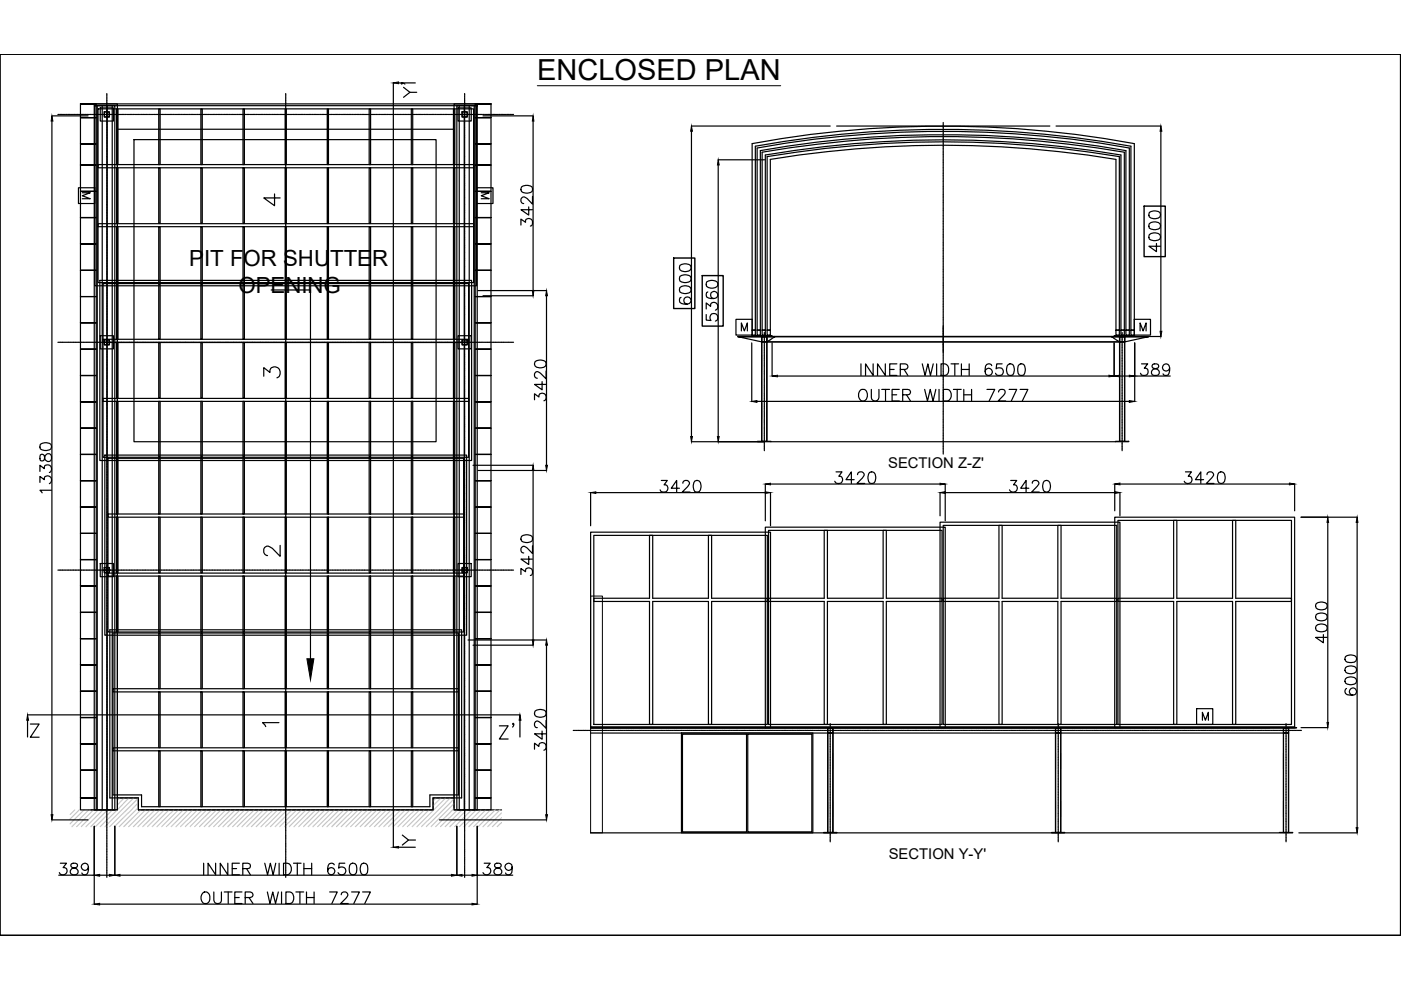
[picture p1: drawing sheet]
<svg xmlns="http://www.w3.org/2000/svg" width="297mm" height="210mm" viewBox="0 0 297 210" stroke-linecap="round" stroke-linejoin="round" font-family="sans-serif">
<defs><g id="words">
<text font-size="6.6" x="84" y="21.9">Y'</text>
<text font-size="6.2" x="109.7" y="158" transform="rotate(-90 109.7 158)">Z'</text>
<text font-size="6.1" x="113.9" y="16.9">ENCLOSED PLAN</text>
<g font-size="5.7">
<text x="54.7" y="44.8">4</text>
<text x="54.7" y="81.5">3</text>
<text x="54.7" y="119.2">2</text>
</g>
<text font-size="5.3" x="84" y="180.3">Y</text>
<g font-size="4.7">
<text x="40.1" y="56.4">PIT FOR SHUTTER</text>
<text x="50.5" y="62.1">OPENING</text>
</g>
<g font-size="4.4">
<text x="16.2" y="43.4">M</text>
<text x="100.9" y="43.4">M</text>
<text x="155.9" y="71.3">M</text>
</g>
<text font-size="3.5" x="54.3" y="155.2">1</text>
<g font-size="3.1">
<text x="188.3" y="99.2">SECTION Z-Z'</text>
<text x="188.4" y="182.2">SECTION Y-Y'</text>
</g>
</g></defs>
<!-- layer: 0 -->
<g fill="none" stroke="#000" stroke-width=".25">
<path d="M0 11.5h.1M0 11.5h296.9v186.8h-296.9zM0 11.5v186.8h296.9M11 24.6h7.7M11 25.7v147M17.1 22l3.3 .1zM17.1 30.5h3.3zM17.1 35h3.3zM17.1 24.9h3.3h-3.3M20 22.4h4.3v149.3h-4.3zM96.9 22.4h4.3v149.3h-4.3zM100.8 22l3.3 .1z"/>
<path d="M100.8 30.5h3.3zM100.8 35h3.3zM102.4 24.6h10.6M104.1 24.9h-3.3h3.3M110.6 39.6a1.98 1.98 0 0 1 2.2 0 .86 .86 0 0 1-.4 1.2 2.01 2.01 0 0 1-1.8-.2l-.2-.4zM113 25.7v35.9M146.6 26.7h29.4M146.6 27.8v64.8M152.3 33.9h9.8M152.3 35v57.6M159.5 30.5a223.4 223.4 0 0 1 81 0v39.5h-.7v-39a223.3 223.3 0 0 0-79.7 0v39h-.6zM160.5 31.4a222 222 0 0 1 78.9 0v38.6h-.7v-38.1a224.9 224.9 0 0 0-77.5 0v38.1h-.7z"/>
<path d="M161.6 32.3a223.6 223.6 0 0 1 76.8 0v37.7h-.7v-37.1a222.5 222.5 0 0 0-75.4 0v37.1h-.7zM162.6 33.2a224.1 224.1 0 0 1 74.7 0v36.8h-.7v-36.2a224.8 224.8 0 0 0-73.3 0v36.2h-.7zM223.9 26.7h22.3M246.1 27.8v42.4M17.1 46.1l3.3 .1zM17.1 51.7h3.3zM17.1 57.3h3.3zM100.8 46.1l3.3 .1zM100.8 51.7h3.3zM100.8 57.3h3.3zM110.4 47.7v-1.2l1 .6a.78 .78 0 0 1 .9-.8 .78 .78 0 0 1 .6 1.1l-.1 .3-.4 .2M112.1 43.9v1.7l-1.7-1.1h2.5"/>
<path d="M112.9 41.6v1.7l-1.1-1.2a.72 .72 0 0 0-.7-.4 .72 .72 0 0 0-.7 .5l.2 .7 .4 .3M144.1 58.6a1.98 1.98 0 0 1 2.3 0 .8 .8 0 0 1-.4 1.2 2.08 2.08 0 0 1-1.9-.2zM144.1 56.3a1.98 1.98 0 0 1 2.3 0 .8 .8 0 0 1-.4 1.2 1.94 1.94 0 0 1-1.9-.3zM149.8 59.8a1.98 1.98 0 0 1 2.3 0 .78 .78 0 0 1-.4 1.2 1.88 1.88 0 0 1-1.9-.3zM243.7 49.8a1.8 1.8 0 0 1 2.2 0 .75 .75 0 0 1-.3 1.1 2.08 2.08 0 0 1-1.9-.2zM243.7 47.4a1.8 1.8 0 0 1 2.2 0 .77 .77 0 0 1-.3 1.2 2.08 2.08 0 0 1-1.9-.2zM243.7 45.1a1.98 1.98 0 0 1 2.2 0 .8 .8 0 0 1-.3 1.1 1.94 1.94 0 0 1-1.9-.2zM245.2 51.6v1.8l-1.6-1.2h2.4M17.1 62.9h3.3h-3.3M17.1 68.4l3.3 .1zM17.1 74l3.3 .1zM17.1 79.6h3.3z"/>
<path d="M57.5 61.5h8.3v78.2M100.8 68.4l3.3 .1zM100.8 74l3.3 .1zM100.8 79.6h3.3zM101.3 61.6h14.6M102.4 62.7h10.6M104.1 62.9h-3.3h3.3M113.5 76.7a1.92 1.92 0 0 1 2.2 0 .8 .8 0 0 1-.4 1.2 1.88 1.88 0 0 1-1.8-.3l-.2-.3zM115.8 78.7v1.6l-1.2-1.2a.7 .7 0 0 0-1.1 0l-.2 .6 .2 .4 .4 .1M115.9 62.7v36M144.1 61a1.8 1.8 0 0 1 2.3 0 .77 .77 0 0 1-.4 1.1 2.08 2.08 0 0 1-1.9-.2zM144.4 63a.78 .78 0 0 0-.3 1.1 1.47 1.47 0 0 0 2.4-.3 .78 .78 0 0 0-.7-.9 .78 .78 0 0 0-.8 .7 .78 .78 0 0 0 .7 .9"/>
<path d="M149.7 66.7v1.2l1 .1a.85 .85 0 0 1 0-1.3 .85 .85 0 0 1 1.3 .1 .85 .85 0 0 1-.3 1.3M149.7 65.5v-1.3l1 .8a.79 .79 0 0 1 .9-.9 .79 .79 0 0 1 .6 1.1l-.1 .3-.4 .3M150.1 61.9a.78 .78 0 0 0-.3 1.1 1.98 1.98 0 0 0 2.3 0 .77 .77 0 0 0-.4-1.2 .77 .77 0 0 0-1 .5 .77 .77 0 0 0 .6 1M159.4 71.2h4.3v.1h-4.3zM159.4 72.7v12.4M160.5 70h.7v1h-.7zM161.6 70h.7v1h-.7zM162.6 70h.7v1h-.7zM163.7 72.7v7M164.8 79.7h70.3M182.5 77.1v2.5M185.1 77.1v2.5l-1.6-2.5v2.5"/>
<path d="M187.7 77.1v2.5l-1.6-2.5v2.5M188.6 78.3h1M190.2 77.1h-1.6v2.5h1.6M190.9 78.3l1.4-.1a.59 .59 0 0 0 0-.9l-1.4-.2v2.5M191.7 78.3l.8 1.3M195.5 77.1l.6 2.5 .6-2.5 .6 2.5 .6-2.5M198.6 77.1v2.5M199.5 77.1h.8a1.32 1.32 0 0 1 .9 1.3 1.32 1.32 0 0 1-.9 1.2h-.8zM201.6 77.1h1.6M202.4 77.1v2.5M203.8 78.3h1.7M203.8 77.1v2.5"/>
<path d="M205.5 77.1v2.5M210.3 77.5a.7 .7 0 0 0-1.1-.2 1.98 1.98 0 0 0 0 2.2 .77 .77 0 0 0 1.1-.3 .77 .77 0 0 0-.5-1.1 .77 .77 0 0 0-.9 .7M212.5 77.1h-1.2l-.1 1.1a.87 .87 0 0 1 1.3 0 .87 .87 0 0 1-.2 1.3 .87 .87 0 0 1-1.2-.4M213.8 77.3a.77 .77 0 0 1 1.1 .3 2.12 2.12 0 0 1-.2 1.9 .86 .86 0 0 1-1.2-.4 1.88 1.88 0 0 1 .3-1.8zM216.1 77.3a.75 .75 0 0 1 1.2 .3 2.12 2.12 0 0 1-.3 1.9 .86 .86 0 0 1-1.1-.4 2.21 2.21 0 0 1 .2-1.8zM236.2 71.2h4.4v.1h-4.4zM236.2 72.7v7M236.6 70h.7v1h-.7zM237.4 79.7h2M237.7 70h.7v1h-.7zM238.7 70h.7v1h-.7zM239.8 70h.7v1h-.7z"/>
<path d="M240.5 67.7h3.4v3.3h-3.4zM240.6 79.7h7.5M240.6 72.7v12.4M241.7 70.2v-1.7l.7 1.7 .6-1.7v1.7M241.9 71.3h4.3M242 77.1h1.3l-.7 1a.78 .78 0 0 1 .8 .9 .78 .78 0 0 1-1 .6l-.4-.1-.2-.4M244.4 77.3l-.1 .4 .3 .4a1.08 1.08 0 0 1 1.2 1 .86 .86 0 0 1-1 .5 .86 .86 0 0 1-.7-.8 1.36 1.36 0 0 1 1.4-.8l.2-.5a.87 .87 0 0 0-1.3-.2zM248 78a.76 .76 0 0 1-1 .7 .76 .76 0 0 1-.4-1.2 .76 .76 0 0 1 1.3 0 2.26 2.26 0 0 1-.3 2 .78 .78 0 0 1-1-.2M8.5 100v-1.3l.9 .7a.78 .78 0 0 1 .9-.8 .78 .78 0 0 1 .6 1l-.1 .4-.3 .2M8.6 96.4v1.2a.56 .56 0 0 0 .8-.2 .87 .87 0 0 1 .3-1 .87 .87 0 0 1 1.1 0 .98 .98 0 0 1-.3 1.4 .98 .98 0 0 1-1.1-1.1 .52 .52 0 0 0-.8-.3zM8.6 94.2a1.98 1.98 0 0 1 2.2 0 .8 .8 0 0 1-.3 1.2 2.08 2.08 0 0 1-1.9-.2zM17.1 85.2h3.3z"/>
<path d="M17.1 90.8h3.3h-3.3M17.1 96.3l3.3 .1zM100.3 98.7h12.7M100.8 85.2h3.3zM100.8 96.3l3.3 .1zM101.3 99.8h14.6M104.1 90.8h-3.3h3.3M113 99.8v35.9M113.3 84.8v-1.3l1 .7a.82 .82 0 0 1 1.1-.8 .82 .82 0 0 1 .3 1.4l-.4 .2M114.9 80.9v1.7l-1.6-1.1h2.5M146.6 93.7h15.5M160.5 85.1h78.9"/>
<path d="M182.5 82.6a1.13 1.13 0 0 1 1.3 .5 1.13 1.13 0 0 1 0 1.3 .89 .89 0 0 1-1 .6 .89 .89 0 0 1-.8-.9 1.58 1.58 0 0 1 .5-1.5zM184.7 82.6v1.7a.81 .81 0 0 0 .8 .7 .81 .81 0 0 0 .9-.7v-1.7M186.9 82.6h1.7M187.7 82.6v2.4M189.1 83.7h1M190.7 82.6h-1.6v2.4h1.6M191.4 83.7l1.4-.1a.58 .58 0 0 0 0-1h-1.4v2.4M192.2 83.7l.8 1.3M196 82.6l.6 2.4 .6-2.4 .6 2.4 .6-2.4M199.1 82.6v2.4M200 82.6h.9a1.32 1.32 0 0 1 .8 1.2 1.32 1.32 0 0 1-.8 1.2h-.9zM202.1 82.6h1.7"/>
<path d="M202.9 82.6v2.4M204.3 83.7h1.7M204.3 82.6v2.4M206 82.6v2.4M209.3 82.6h1.6l-1.2 2.4M211.7 83.1l.1-.3a.82 .82 0 0 1 1.2 0 .85 .85 0 0 1-.2 1l-1.2 1.2h1.6M214 82.6h1.6l-1.2 2.4M216.3 82.6h1.6l-1.2 2.4M8.5 102.3v-1.3l.9 .7a.79 .79 0 0 1 .9-.8 .79 .79 0 0 1 .6 1.1l-.1 .3-.3 .2M10.9 103.9h-2.4l.4 .6M17.1 101.9l3.3 .1zM17.1 107.5h3.3z"/>
<path d="M17.1 113.1h3.3h-3.3M17.1 118.6l3.3 .1zM100.8 101.9l3.3 .1zM100.8 107.5h3.3zM100.8 118.6l3.3 .1zM104.1 113.1h-3.3h3.3M110.6 113.7a1.98 1.98 0 0 1 2.2 0 .86 .86 0 0 1-.4 1.2 2.01 2.01 0 0 1-1.8-.2l-.2-.4zM112.1 118v1.7l-1.7-1.2h2.5M112.9 115.7v1.7l-1.1-1.2a.72 .72 0 0 0-.7-.4 .72 .72 0 0 0-.7 .5l.2 .7 .4 .2M125.2 104.5v7M126.3 104.5h36M140.2 101.9h1.3l-.7 .9a.79 .79 0 0 1 .8 .9 .79 .79 0 0 1-1.1 .6l-.3-.1-.2-.3"/>
<path d="M144.1 103.5h-1.8l1.2-1.6v2.4M144.8 102.5l.1-.4 .3-.2 .7 .1a.52 .52 0 0 1 .1 .8l-1.3 1.5h1.6M147.3 102a.8 .8 0 0 1 1.2 .3 1.97 1.97 0 0 1-.2 1.9 .82 .82 0 0 1-1.2-.3 2.01 2.01 0 0 1 .2-1.9zM162.3 102.6v7.8M163.4 104.5v7M163.4 102.6h35.9M177.2 100h1.3l-.7 1a.79 .79 0 0 1 .9 .9 .79 .79 0 0 1-1.1 .6l-.4-.1-.2-.4M181.1 101.7h-1.7l1.1-1.7v2.5M181.8 100.6l.1-.3 .4-.3 .7 .2a.52 .52 0 0 1 .1 .8l-1.4 1.5h1.6M184.4 100.2a.8 .8 0 0 1 1.1 .3 1.97 1.97 0 0 1-.2 1.9 .82 .82 0 0 1-1.2-.4 2.01 2.01 0 0 1 .3-1.8zM199.3 104.4v5M200.4 104.5h35.9"/>
<path d="M200.4 102.6v7.8M214.3 101.9h1.3l-.7 .9a.82 .82 0 0 1 .7 1.1 .82 .82 0 0 1-1.3 .3l-.3-.3M218.1 103.5h-1.7l1.2-1.6v2.4M218.9 102.5v-.4l.4-.2 .7 .1a.52 .52 0 0 1 .1 .8l-1.4 1.5h1.6M221.4 102a.8 .8 0 0 1 1.2 .3 1.88 1.88 0 0 1-.3 1.9 .77 .77 0 0 1-1.1-.3 2.01 2.01 0 0 1 .2-1.9zM236.3 102.6v5.7M237.4 102.6h36M237.4 104.4v5M251.3 100h1.3l-.7 1a.82 .82 0 0 1 .8 1.1 .82 .82 0 0 1-1.4 .3l-.2-.4M255.2 101.7h-1.8l1.2-1.7v2.5M255.9 100.6l.1-.3 .4-.3 .6 .2a.52 .52 0 0 1 .2 .8l-1.4 1.5h1.6M258.4 100.2a.8 .8 0 0 1 1.2 .3 1.88 1.88 0 0 1-.2 1.9 .77 .77 0 0 1-1.2-.4 2.01 2.01 0 0 1 .2-1.8z"/>
<path d="M274.5 102.6v5.7M275.8 109.7h11.9M281.5 110.8v42.4M287.7 110.8v64.7M17.1 124.2l3.3 .1zM17.1 129.8l3.3 .1zM17.1 135.4h3.3zM99.2 135.7h16.7M100.3 136.8h12.7M100.8 124.2l3.3 .1zM100.8 129.8l3.3 .1zM100.8 135.4h3.3z"/>
<path d="M110.4 121.8v-1.3l1 .7a.78 .78 0 0 1 .9-.8 .78 .78 0 0 1 .6 1.1l-.1 .3-.4 .2M115.9 136.8v35.9M279.1 132.7a1.52 1.52 0 0 1 2.3 .3v.2a1.32 1.32 0 0 1-2 .6 .77 .77 0 0 1-.3-1.1zM279.1 130.3a1.92 1.92 0 0 1 2.2 0 .8 .8 0 0 1-.4 1.2 1.88 1.88 0 0 1-1.8-.3l-.2-.3zM279.1 128a1.92 1.92 0 0 1 2.2 0 .8 .8 0 0 1-.4 1.2 1.88 1.88 0 0 1-1.8-.3l-.2-.3zM280.6 134.5v1.8l-1.7-1.2h2.5M285.3 139.2a1.92 1.92 0 0 1 2.2 0 .8 .8 0 0 1-.4 1.2 2.21 2.21 0 0 1-1.8-.3l-.1-.3zM5.8 152.7v3.6M6.4 153.5h1.9l-1.9 2.8h1.9M17.1 141h3.3h-3.3M17.1 146.5l3.3 .1zM17.1 152.1l3.3 .1z"/>
<path d="M17.1 157.7h3.3zM100.8 146.5l3.3 .1zM100.8 152.1l3.3 .1zM100.8 157.7h3.3zM104.1 141h-3.3h3.3M113.3 158.8v-1.2l1 .7a.82 .82 0 0 1 1.1-.8 .82 .82 0 0 1 .3 1.3l-.4 .3M113.5 150.8a1.92 1.92 0 0 1 2.2 0 .8 .8 0 0 1-.4 1.1 2.01 2.01 0 0 1-1.8-.2l-.2-.3zM114.9 155v1.7l-1.6-1.1h2.5M115.8 152.8v1.6l-1.2-1.2a.7 .7 0 0 0-1.1-.1 .83 .83 0 0 0 0 1.1l.4 .1M125.2 154.1h149.3v.2h-149.3zM253.7 150.3h3.4v3.3h-3.4zM254.9 152.7v-1.7l.7 1.7 .6-1.7v1.7"/>
<path d="M275.8 154.3h5.7M285.3 143.9a1.52 1.52 0 0 1 2.3 .3v.3a1.32 1.32 0 0 1-2 .5 .77 .77 0 0 1-.3-1.1zM285.3 141.5a1.92 1.92 0 0 1 2.2 0 .8 .8 0 0 1-.4 1.2 1.88 1.88 0 0 1-1.8-.2l-.1-.4zM285.5 146a.73 .73 0 0 0-.4 .7 .73 .73 0 0 0 .5 .6 1.84 1.84 0 0 0 1.9-.3 .76 .76 0 0 0-.3-1.1 .76 .76 0 0 0-1.1 .5 .76 .76 0 0 0 .7 1M11 173.8h7.7M17.1 163.3h3.3h-3.3M17.1 169.2h3.3h-3.3M20 175.2v16.5M24.3 175.2v10.4M93.2 173.8h22.7M96.9 175.2v10.4M101.2 175.2v16.5"/>
<path d="M104.1 163.3h-3.3h3.3M104.1 169.2h-3.3h3.3M275.4 176.6h12.3M12.4 185.6h7.6M12.8 183h1.3l-.7 1a.79 .79 0 0 1 .8 .8 .79 .79 0 0 1-1 .7l-.4-.2-.2-.3M15.2 183.1a.48 .48 0 0 0 .2 .9 1.02 1.02 0 0 1 1.2 1 .86 .86 0 0 1-1 .5 .86 .86 0 0 1-.7-.9 1.06 1.06 0 0 1 1.2-.6 .48 .48 0 0 0 .2-.9l-.3-.1zM18.8 183.8a.76 .76 0 0 1-1.1 .7 .76 .76 0 0 1-.3-1.2 .76 .76 0 0 1 1.2 .1 2.22 2.22 0 0 1-.2 1.9 .7 .7 0 0 1-1-.2M21.1 185.6h2.1M21.1 191.7h79M25.4 185.6h70.3M43.1 189.2a.93 .93 0 0 1 1.4 .9 1.07 1.07 0 0 1-.2 1.2 1.07 1.07 0 0 1-1.2 .2 1.53 1.53 0 0 1 0-2.3zM43.2 183v2.5"/>
<path d="M45.3 189.1v1.8a.81 .81 0 0 0 .8 .7 .81 .81 0 0 0 .8-.7v-1.8M45.7 183v2.5l-1.6-2.5v2.5M47.5 189.1h1.7M48.3 183v2.5l-1.6-2.5v2.5M48.4 189.1v2.5M49.2 184.2h1M49.8 190.3h.9M50.8 183h-1.6v2.5h1.6M51.3 189.1h-1.5v2.5h1.5M51.5 184.2l1.4-.1 .2-.4-.1-.5-.5-.2h-1v2.5M52 190.3l1.4-.1a.54 .54 0 0 0 0-1l-1.4-.1v2.5M52.3 184.2l.8 1.3"/>
<path d="M52.8 190.3l.8 1.3M56.1 183l.6 2.5 .6-2.5 .6 2.5 .6-2.5M56.7 189.1l.5 2.5 .6-2.5 .6 2.5 .6-2.5M59.2 183v2.5M59.7 189.1v2.5M60.1 183h.8a1.3 1.3 0 0 1 .9 1.2 1.3 1.3 0 0 1-.9 1.3h-.8zM60.6 189.1h.9a1.32 1.32 0 0 1 .8 1.2 1.32 1.32 0 0 1-.8 1.3h-.9zM62.2 183h1.6M62.7 189.1h1.7M63 183v2.5M63.6 189.1v2.5M64.4 184.2h1.7"/>
<path d="M64.4 183v2.5M65 190.3h1.6M65 189.1v2.5M66.1 183v2.5M66.6 189.1v2.5M69.9 189.1h1.6l-1.1 2.5M70.9 183.4a.7 .7 0 0 0-.7-.4 .7 .7 0 0 0-.6 .5 1.79 1.79 0 0 0 .2 1.8 .77 .77 0 0 0 1.1-.3 .77 .77 0 0 0-.5-1 .77 .77 0 0 0-.9 .6M72.3 189.7l.1-.3 .4-.3 .7 .1a.57 .57 0 0 1 .1 .9l-1.4 1.5h1.6M73.1 183h-1.2l-.1 1.1a.87 .87 0 0 1 1.3 0 .87 .87 0 0 1-.2 1.3 .87 .87 0 0 1-1.2-.4M74.4 183.1a.8 .8 0 0 1 1.2 .4 2.21 2.21 0 0 1-.3 1.8 .8 .8 0 0 1-1.2-.3 2.21 2.21 0 0 1 .3-1.9zM74.5 189.1h1.7l-1.2 2.5M76.7 183.1a.8 .8 0 0 1 1.2 .4 2.21 2.21 0 0 1-.3 1.8 .75 .75 0 0 1-1.1-.3 2.01 2.01 0 0 1 .2-1.9z"/>
<path d="M76.9 189.1h1.6l-1.2 2.5M98 185.6h2.1M101.2 185.6h7.5M102.7 183h1.2l-.7 1a.82 .82 0 0 1 .8 1.1 .82 .82 0 0 1-1.3 .2l-.3-.3M105 183.1a.48 .48 0 0 0 .2 .9 1.06 1.06 0 0 1 1.2 .6 .68 .68 0 0 1-.6 .9 .83 .83 0 0 1-1.1-.5 .79 .79 0 0 1 .8-.9l.4-.1a.48 .48 0 0 0 .2-.9l-.3-.1zM108.6 183.8a.77 .77 0 0 1-1.1 .6 .77 .77 0 0 1-.2-1.2 .77 .77 0 0 1 1.2 .2 2.41 2.41 0 0 1-.3 1.9 .7 .7 0 0 1-1-.2"/>
</g>
<!-- layer: border -->
<g fill="none" stroke="#000" stroke-width=".25">
<path d="M20.6 22.4v149.3M21.7 22.4v149.3M22.7 22.4v149.3M23.8 22.4v149.3M97.4 22.4v149.3M98.4 22.4v149.3M99.5 22.4v149.3M100.5 22.4v149.3M161.5 71.4h1.1v1.1h-1.1zM161.5 72.3v.2h.2M161.5 71.7v.1M161.5 71.9v.1"/>
<path d="M161.5 72.1v.1M161.5 72.5v.1M161.5 72.7v.1M161.5 72.9v.1M161.5 73.1v.1M161.5 73.3v.1M161.5 73.5v.1M161.5 73.7v.1M161.5 73.9v.2M161.5 74.1v.2M161.5 74.4v.1M161.5 74.6v.1"/>
<path d="M161.5 74.8v.1M161.5 75v.1M161.5 75.2v3.3M161.5 78.6v.2M161.5 78.8v.2M161.5 79.1v.1M161.5 79.3v.1M161.5 79.5v.1M161.5 79.7v.1M161.5 79.9v.1M161.7 71.4h-.2v.2M161.8 71.4h.1"/>
<path d="M161.8 72.5h.1M162 71.4h.1M162 72.5h.1M162.2 71.4h.1M162.2 72.5h.1M162.4 71.4h.2v.2M162.4 72.5h.2M162.6 71.7v.1M162.6 71.9v.1M162.6 72.1v.1M162.6 72.3v.3M162.6 72.7v.1"/>
<path d="M162.6 72.9v.1M162.6 73.1v.1M162.6 73.3v.1M162.6 73.5v.1M162.6 73.7v.1M162.6 73.9v.2M162.6 74.1v.2M162.6 74.4v.1M162.6 74.6v.1M162.6 74.8v.1M162.6 75v.1M162.6 75.2v3.3"/>
<path d="M162.6 78.6v.2M162.6 78.8v.2M162.6 79.1v.1M162.6 79.3v.1M162.6 79.5v.1M162.6 79.7v.1M162.6 79.9v.1M237.4 72.5h1.1v21.1h-1.1zM237.4 71.4h1.1v1.1h-1.1zM237.4 72.5h.8M237.4 71.7v.1M237.4 71.9v.1"/>
<path d="M237.4 72.1v.1M237.4 72.3v.3M237.4 72.7v.1M237.4 72.9v.1M237.4 73.1v.1M237.4 73.3v.1M237.4 73.5v.1M237.4 73.7v.1M237.4 73.9v.2M237.4 74.1v.2M237.4 74.4v.1M237.4 74.6v.1"/>
<path d="M237.4 74.8v.1M237.4 75v.1M237.4 75.2v3.3M237.4 78.6v.2M237.4 78.8v.2M237.4 79.1v.1M237.4 79.3v.1M237.4 79.5v.1M237.4 79.7v.1M237.4 79.9v.1M237.6 71.4h-.2v.2M237.6 71.4h.6"/>
<path d="M238.3 71.4h.1v.2M238.4 72.3v.2h-.1M238.4 71.7v.1M238.4 71.9v.1M238.4 72.1v.1M238.4 72.5v.1M238.4 72.7v.1M238.4 72.9v.1M238.4 73.1v.1M238.4 73.3v.1M238.4 73.5v.1M238.4 73.7v.1"/>
<path d="M238.4 73.9v.2M238.4 74.1v.2M238.4 74.4v.1M238.4 74.6v.1M238.4 74.8v.1M238.4 75v.1M238.4 75.2v3.3M238.4 78.6v.2M238.4 78.8v.2M238.4 79.1v.1M238.4 79.3v.1M238.4 79.5v.1"/>
<path d="M238.4 79.7v.1M238.4 79.9v.1M161.5 93.5v-21h1.1v21.1h-1.1M161.5 80.1v.1M161.5 80.3v.1M161.5 80.5v.2M161.5 80.7v.2M161.5 81v.1M161.5 81.2v.1M161.5 81.4v.1M161.5 81.6v.1M161.5 81.8v.1"/>
<path d="M161.5 82v.1M161.5 82.2v.2M161.5 82.4v.2M161.5 82.6v.2M161.5 82.9v.1M161.5 83.1v.1M161.5 83.3v.1M161.5 83.5v.1M161.5 83.7v.1M161.5 83.9v.1M161.5 84.1v.2M161.5 84.3v.2"/>
<path d="M161.5 84.6v.1M161.5 84.8v.1M161.5 85v.1M161.5 85.2v.1M161.5 85.4v3.6M161.5 89v.2M161.5 89.3v.1M161.5 89.5v.1M161.5 89.7v.1M161.5 89.9v.1M161.5 90.1v.1M161.5 90.3v.1"/>
<path d="M161.5 90.5v.1M161.5 90.7v.2M161.5 90.9v.2M161.5 91.2v.1M161.5 91.4v.1M161.5 91.6v.1M161.5 91.8v.1M161.5 92v.1M161.5 92.2v.1M161.5 92.4v.2M161.5 92.6v.2M161.5 92.9v.1"/>
<path d="M161.5 93.1v.1M161.5 93.3v.1M162.6 80.1v.1M162.6 80.3v.1M162.6 80.5v.2M162.6 80.7v.2M162.6 81v.1M162.6 81.2v.1M162.6 81.4v.1M162.6 81.6v.1M162.6 81.8v.1M162.6 82v.1"/>
<path d="M162.6 82.2v.2M162.6 82.4v.2M162.6 82.6v.2M162.6 82.9v.1M162.6 83.1v.1M162.6 83.3v.1M162.6 83.5v.1M162.6 83.7v.1M162.6 83.9v.1M162.6 84.1v.2M162.6 84.3v.2M162.6 84.6v.1"/>
<path d="M162.6 84.8v.1M162.6 85v.1M162.6 85.2v.1M162.6 85.4v3.6M162.6 89v.2M162.6 89.3v.1M162.6 89.5v.1M162.6 89.7v.1M162.6 89.9v.1M162.6 90.1v.1M162.6 90.3v.1M162.6 90.5v.1"/>
<path d="M162.6 90.7v.2M162.6 90.9v.2M162.6 91.2v.1M162.6 91.4v.1M162.6 91.6v.1M162.6 91.8v.1M162.6 92v.1M162.6 92.2v.1M162.6 92.4v.2M162.6 92.6v.2M162.6 92.9v.1M162.6 93.1v.1"/>
<path d="M162.6 93.3v.1M162.6 93.5v.1M237.4 80.1v.1M237.4 80.3v.1M237.4 80.5v.2M237.4 80.7v.2M237.4 81v.1M237.4 81.2v.1M237.4 81.4v.1M237.4 81.6v.1M237.4 81.8v.1M237.4 82v.1"/>
<path d="M237.4 82.2v.2M237.4 82.4v.2M237.4 82.6v.2M237.4 82.9v.1M237.4 83.1v.1M237.4 83.3v.1M237.4 83.5v.1M237.4 83.7v.1M237.4 83.9v.1M237.4 84.1v.2M237.4 84.3v.2M237.4 84.6v.1"/>
<path d="M237.4 84.8v.1M237.4 85v.1M237.4 85.2v.1M237.4 85.4v3.6M237.4 89v.2M237.4 89.3v.1M237.4 89.5v.1M237.4 89.7v.1M237.4 89.9v.1M237.4 90.1v.1M237.4 90.3v.1M237.4 90.5v.1"/>
<path d="M237.4 90.7v.2M237.4 90.9v.2M237.4 91.2v.1M237.4 91.4v.1M237.4 91.6v.1M237.4 91.8v.1M237.4 92v.1M237.4 92.2v.1M237.4 92.4v.2M237.4 92.6v.2M237.4 92.9v.1M237.4 93.1v.1"/>
<path d="M237.4 93.3v.1M237.4 93.5v.1M238.4 80.1v.1M238.4 80.3v.1M238.4 80.5v.2M238.4 80.7v.2M238.4 81v.1M238.4 81.2v.1M238.4 81.4v.1M238.4 81.6v.1M238.4 81.8v.1M238.4 82v.1"/>
<path d="M238.4 82.2v.2M238.4 82.4v.2M238.4 82.6v.2M238.4 82.9v.1M238.4 83.1v.1M238.4 83.3v.1M238.4 83.5v.1M238.4 83.7v.1M238.4 83.9v.1M238.4 84.1v.2M238.4 84.3v.2M238.4 84.6v.1"/>
<path d="M238.4 84.8v.1M238.4 85v.1M238.4 85.2v.1M238.4 85.4v3.6M238.4 89v.2M238.4 89.3v.1M238.4 89.5v.1M238.4 89.7v.1M238.4 89.9v.1M238.4 90.1v.1M238.4 90.3v.1M238.4 90.5v.1"/>
<path d="M238.4 90.7v.2M238.4 90.9v.2M238.4 91.2v.1M238.4 91.4v.1M238.4 91.6v.1M238.4 91.8v.1M238.4 92v.1M238.4 92.2v.1M238.4 92.4v.2M238.4 92.6v.2M238.4 92.9v.1M238.4 93.1v.1"/>
<path d="M238.4 93.3v.1M238.4 93.5v.1M175.5 155.4h1.1v21.1h-1.1zM175.5 154.3h1.1v1.1h-1.1zM175.5 154.6v.9M175.5 155.6v.1M175.5 155.8v.1M175.5 156v.1M175.5 156.2v.2M175.5 156.4v.2M175.5 156.6v.2M175.5 156.9v.1"/>
<path d="M175.5 157.1v.1M175.5 157.3v.1M175.5 157.5v.1M175.5 157.7v.1M175.5 157.9v.1M175.5 158.1v.2M175.5 158.3v.2M175.5 158.6v.1M175.5 158.8v.1M175.5 159v.1M175.5 159.2v.1M175.5 159.4v.1"/>
<path d="M175.5 159.6v3.6M175.5 155.4h.2M175.7 154.4h-.2v.1M175.8 154.4h.1M175.8 155.4h.1M176 154.4h.1M176 155.4h.1M176.2 154.4h.1M176.2 155.4h.1M176.4 154.4h.2v.1M176.6 155.2v.2h-.2M176.6 154.6v.6"/>
<path d="M176.6 155.4v.1M176.6 155.6v.1M176.6 155.8v.1M176.6 156v.1M176.6 156.2v.2M176.6 156.4v.2M176.6 156.6v.2M176.6 156.9v.1M176.6 157.1v.1M176.6 157.3v.1M176.6 157.5v.1M176.6 157.7v.1"/>
<path d="M176.6 157.9v.1M176.6 158.1v.2M176.6 158.3v.2M176.6 158.6v.1M176.6 158.8v.1M176.6 159v.1M176.6 159.2v.1M176.6 159.4v.1M176.6 159.6v3.6M223.8 155.4h1.1v21.1h-1.1zM223.8 154.3h1.1v1.1h-1.1zM223.8 155.4h.2"/>
<path d="M223.8 154.6v.9M223.8 155.6v.1M223.8 155.8v.1M223.8 156v.1M223.8 156.2v.2M223.8 156.4v.2M223.8 156.6v.2M223.8 156.9v.1M223.8 157.1v.1M223.8 157.3v.1M223.8 157.5v.1M223.8 157.7v.1"/>
<path d="M223.8 157.9v.1M223.8 158.1v.2M223.8 158.3v.2M223.8 158.6v.1M223.8 158.8v.1M223.8 159v.1M223.8 159.2v.1M223.8 159.4v.1M223.8 159.6v3.6M224 154.4h-.2v.1M224.1 154.4h.1M224.1 155.4h.1"/>
<path d="M224.3 154.4h.1M224.3 155.4h.1M224.5 154.4h.1M224.5 155.4h.1M224.7 154.4h.2v.1M224.9 155.2v.2h-.2M224.9 154.6v.6M224.9 155.4v.1M224.9 155.6v.1M224.9 155.8v.1M224.9 156v.1M224.9 156.2v.2"/>
<path d="M224.9 156.4v.2M224.9 156.6v.2M224.9 156.9v.1M224.9 157.1v.1M224.9 157.3v.1M224.9 157.5v.1M224.9 157.7v.1M224.9 157.9v.1M224.9 158.1v.2M224.9 158.3v.2M224.9 158.6v.1M224.9 158.8v.1"/>
<path d="M224.9 159v.1M224.9 159.2v.1M224.9 159.4v.1M224.9 159.6v3.6M272.1 155.4h1.1v21.1h-1.1zM272.1 154.3h1.1v1.1h-1.1zM272.1 155.4h.2M272.1 154.6v.9M272.1 155.6v.1M272.1 155.8v.1M272.1 156v.1M272.1 156.2v.2"/>
<path d="M272.1 156.4v.2M272.1 156.6v.2M272.1 156.9v.1M272.1 157.1v.1M272.1 157.3v.1M272.1 157.5v.1M272.1 157.7v.1M272.1 157.9v.1M272.1 158.1v.2M272.1 158.3v.2M272.1 158.6v.1M272.1 158.8v.1"/>
<path d="M272.1 159v.1M272.1 159.2v.1M272.1 159.4v.1M272.1 159.6v3.6M272.3 154.4h-.2v.1M272.4 154.4h.1M272.4 155.4h.1M272.6 154.4h.1M272.6 155.4h.1M272.8 154.4h.1M272.8 155.4h.1M273 154.4h.2v.1"/>
<path d="M273.2 155.2v.2h-.2M273.2 154.6v.6M273.2 155.4v.1M273.2 155.6v.1M273.2 155.8v.1M273.2 156v.1M273.2 156.2v.2M273.2 156.4v.2M273.2 156.6v.2M273.2 156.9v.1M273.2 157.1v.1M273.2 157.3v.1"/>
<path d="M273.2 157.5v.1M273.2 157.7v.1M273.2 157.9v.1M273.2 158.1v.2M273.2 158.3v.2M273.2 158.6v.1M273.2 158.8v.1M273.2 159v.1M273.2 159.2v.1M273.2 159.4v.1M273.2 159.6v3.6M19.3 171.7h5.6v-2.5h4.4v2.5h62.5v-2.5h4.5v2.5h10"/>
<path d="M175.5 163.3v.1M175.5 163.5v.1M175.5 163.7v.1M175.5 163.9v.1M175.5 164.1v.1M175.5 164.3v.1M175.5 164.5v.1M175.5 164.7v.2M175.5 164.9v.2M175.5 165.2v.1M175.5 165.4v.1M175.5 165.6v.1"/>
<path d="M175.5 165.8v.1M175.5 166v.1M175.5 166.2v.1M175.5 166.4v.2M175.5 166.6v.2M175.5 166.8v.2M175.5 167.1v.1M175.5 167.3v.1M175.5 167.5v.1M175.5 167.7v.1M175.5 167.9v.1M175.5 168.1v.1"/>
<path d="M175.5 168.3v.2M175.5 168.5v.2M175.5 168.8v.1M175.5 169v.1M175.5 169.2v.1M175.5 169.4v.1M175.5 169.6v.1M175.5 169.8v3.6M175.5 173.5v.1M175.5 173.7v.1M175.5 173.9v.1M175.5 174.1v.1"/>
<path d="M175.5 174.3v.1M175.5 174.5v.1M175.5 174.7v.2M175.5 174.9v.2M175.5 175.1v.2M175.5 175.4v.1M175.5 175.6v.1M175.5 175.8v.1M175.5 176v.1M175.5 176.2v.1M175.5 176.4v.1M176.6 163.3v.1"/>
<path d="M176.6 163.5v.1M176.6 163.7v.1M176.6 163.9v.1M176.6 164.1v.1M176.6 164.3v.1M176.6 164.5v.1M176.6 164.7v.2M176.6 164.9v.2M176.6 165.2v.1M176.6 165.4v.1M176.6 165.6v.1M176.6 165.8v.1"/>
<path d="M176.6 166v.1M176.6 166.2v.1M176.6 166.4v.2M176.6 166.6v.2M176.6 166.8v.2M176.6 167.1v.1M176.6 167.3v.1M176.6 167.5v.1M176.6 167.7v.1M176.6 167.9v.1M176.6 168.1v.1M176.6 168.3v.2"/>
<path d="M176.6 168.5v.2M176.6 168.8v.1M176.6 169v.1M176.6 169.2v.1M176.6 169.4v.1M176.6 169.6v.1M176.6 169.8v3.6M176.6 173.5v.1M176.6 173.7v.1M176.6 173.9v.1M176.6 174.1v.1M176.6 174.3v.1"/>
<path d="M176.6 174.5v.1M176.6 174.7v.2M176.6 174.9v.2M176.6 175.1v.2M176.6 175.4v.1M176.6 175.6v.1M176.6 175.8v.1M176.6 176v.1M176.6 176.2v.1M176.6 176.4v.1M223.8 163.3v.1M223.8 163.5v.1"/>
<path d="M223.8 163.7v.1M223.8 163.9v.1M223.8 164.1v.1M223.8 164.3v.1M223.8 164.5v.1M223.8 164.7v.2M223.8 164.9v.2M223.8 165.2v.1M223.8 165.4v.1M223.8 165.6v.1M223.8 165.8v.1M223.8 166v.1"/>
<path d="M223.8 166.2v.1M223.8 166.4v.2M223.8 166.6v.2M223.8 166.8v.2M223.8 167.1v.1M223.8 167.3v.1M223.8 167.5v.1M223.8 167.7v.1M223.8 167.9v.1M223.8 168.1v.1M223.8 168.3v.2M223.8 168.5v.2"/>
<path d="M223.8 168.8v.1M223.8 169v.1M223.8 169.2v.1M223.8 169.4v.1M223.8 169.6v.1M223.8 169.8v3.6M223.8 173.5v.1M223.8 173.7v.1M223.8 173.9v.1M223.8 174.1v.1M223.8 174.3v.1M223.8 174.5v.1"/>
<path d="M223.8 174.7v.2M223.8 174.9v.2M223.8 175.1v.2M223.8 175.4v.1M223.8 175.6v.1M223.8 175.8v.1M223.8 176v.1M223.8 176.2v.1M223.8 176.4v.1M224.9 163.3v.1M224.9 163.5v.1M224.9 163.7v.1"/>
<path d="M224.9 163.9v.1M224.9 164.1v.1M224.9 164.3v.1M224.9 164.5v.1M224.9 164.7v.2M224.9 164.9v.2M224.9 165.2v.1M224.9 165.4v.1M224.9 165.6v.1M224.9 165.8v.1M224.9 166v.1M224.9 166.2v.1"/>
<path d="M224.9 166.4v.2M224.9 166.6v.2M224.9 166.8v.2M224.9 167.1v.1M224.9 167.3v.1M224.9 167.5v.1M224.9 167.7v.1M224.9 167.9v.1M224.9 168.1v.1M224.9 168.3v.2M224.9 168.5v.2M224.9 168.8v.1"/>
<path d="M224.9 169v.1M224.9 169.2v.1M224.9 169.4v.1M224.9 169.6v.1M224.9 169.8v3.6M224.9 173.5v.1M224.9 173.7v.1M224.9 173.9v.1M224.9 174.1v.1M224.9 174.3v.1M224.9 174.5v.1M224.9 174.7v.2"/>
<path d="M224.9 174.9v.2M224.9 175.1v.2M224.9 175.4v.1M224.9 175.6v.1M224.9 175.8v.1M224.9 176v.1M224.9 176.2v.1M224.9 176.4v.1M272.1 163.3v.1M272.1 163.5v.1M272.1 163.7v.1M272.1 163.9v.1"/>
<path d="M272.1 164.1v.1M272.1 164.3v.1M272.1 164.5v.1M272.1 164.7v.2M272.1 164.9v.2M272.1 165.2v.1M272.1 165.4v.1M272.1 165.6v.1M272.1 165.8v.1M272.1 166v.1M272.1 166.2v.1M272.1 166.4v.2"/>
<path d="M272.1 166.6v.2M272.1 166.8v.2M272.1 167.1v.1M272.1 167.3v.1M272.1 167.5v.1M272.1 167.7v.1M272.1 167.9v.1M272.1 168.1v.1M272.1 168.3v.2M272.1 168.5v.2M272.1 168.8v.1M272.1 169v.1"/>
<path d="M272.1 169.2v.1M272.1 169.4v.1M272.1 169.6v.1M272.1 169.8v3.6M272.1 173.5v.1M272.1 173.7v.1M272.1 173.9v.1M272.1 174.1v.1M272.1 174.3v.1M272.1 174.5v.1M272.1 174.7v.2M272.1 174.9v.2"/>
<path d="M272.1 175.1v.2M272.1 175.4v.1M272.1 175.6v.1M272.1 175.8v.1M272.1 176v.1M272.1 176.2v.1M272.1 176.4v.1M273.2 163.3v.1M273.2 163.5v.1M273.2 163.7v.1M273.2 163.9v.1M273.2 164.1v.1"/>
<path d="M273.2 164.3v.1M273.2 164.5v.1M273.2 164.7v.2M273.2 164.9v.2M273.2 165.2v.1M273.2 165.4v.1M273.2 165.6v.1M273.2 165.8v.1M273.2 166v.1M273.2 166.2v.1M273.2 166.4v.2M273.2 166.6v.2"/>
<path d="M273.2 166.8v.2M273.2 167.1v.1M273.2 167.3v.1M273.2 167.5v.1M273.2 167.7v.1M273.2 167.9v.1M273.2 168.1v.1M273.2 168.3v.2M273.2 168.5v.2M273.2 168.8v.1M273.2 169v.1M273.2 169.2v.1"/>
<path d="M273.2 169.4v.1M273.2 169.6v.1M273.2 169.8v3.6M273.2 173.5v.1M273.2 173.7v.1M273.2 173.9v.1M273.2 174.1v.1M273.2 174.3v.1M273.2 174.5v.1M273.2 174.7v.2M273.2 174.9v.2M273.2 175.1v.2"/>
<path d="M273.2 175.4v.1M273.2 175.6v.1M273.2 175.8v.1M273.2 176v.1M273.2 176.2v.1M273.2 176.4v.1"/>
</g>
<!-- layer: HIDDEN -->
<path d="M83.4 17.6v162M177.4 26.7h45.2M162.6 72.5h74.8M164.3 71.4h71.4M164.3 71.3h71.4M163.4 93.7h73.1M5.8 151.6h104.4M125.2 154.3h144M125.2 155.4h146.9M20.4 171.7v-149.7h80.4v149.7M24.9 169.2v-141.8h71.4v141.8M125.2 176.6h145.9" fill="none" stroke="#000" stroke-width=".25"/>
<!-- layer: 0 -->
<g fill="none" stroke="#c7c8ca" stroke-width=".25">
<path d="M15.8 171.7l-.9 1M16.8 171.7l-1.9 2M17.8 171.7l-2.9 3M18.8 171.7l-3.6 3.6M19.8 171.7l-3.5 3.6M20.8 171.7l-3.6 3.6M21.8 171.7l-3.6 3.6M22.8 171.7l-3.5 3.6M23.8 171.7l-3.6 3.6M24.8 171.7l-3.5 3.6M25.4 169.2l-.5 .4M26.3 169.2l-1.4 1.5"/>
<path d="M27.3 169.2l-2.4 2.5M28.4 169.2l-6.1 6.1M29.3 169.2l-6.1 6.1M29.3 170.2l-5 5.1M29.3 171.2l-4 4.1M29.8 171.7l-3.6 3.6M30.9 171.7l-3.6 3.6M31.8 171.7l-3.5 3.6M32.9 171.7l-3.6 3.6M33.9 171.7l-3.6 3.6M34.8 171.7l-3.5 3.6M35.9 171.7l-3.6 3.6"/>
<path d="M36.9 171.7l-3.6 3.6M37.8 171.7l-3.5 3.6M38.9 171.7l-3.6 3.6M39.9 171.7l-3.6 3.6M40.9 171.7l-3.6 3.6M41.9 171.7l-3.6 3.6M42.9 171.7l-3.6 3.6M43.9 171.7l-3.6 3.6M44.9 171.7l-3.6 3.6M45.9 171.7l-3.6 3.6M46.9 171.7l-3.6 3.6M47.9 171.7l-3.6 3.6"/>
<path d="M48.9 171.7l-3.6 3.6M49.9 171.7l-3.6 3.6M50.9 171.7l-3.6 3.6M51.9 171.7l-3.6 3.6M52.9 171.7l-3.6 3.6M53.9 171.7l-3.6 3.6M54.9 171.7l-3.6 3.6M55.9 171.7l-3.6 3.6M56.9 171.7l-3.6 3.6M57.9 171.7l-3.6 3.6M58.9 171.7l-3.6 3.6M59.9 171.7l-3.6 3.6"/>
<path d="M60.9 171.7l-3.6 3.6M61.9 171.7l-3.6 3.6M62.9 171.7l-3.6 3.6M63.9 171.7l-3.6 3.6M64.9 171.7l-3.6 3.6M65.9 171.7l-3.6 3.6M66.9 171.7l-3.6 3.6M67.9 171.7l-3.6 3.6M68.9 171.7l-3.6 3.6M69.9 171.7l-3.6 3.6M70.9 171.7l-3.5 3.6M71.9 171.7l-3.6 3.6"/>
<path d="M72.9 171.7l-3.6 3.6M73.9 171.7l-3.5 3.6M74.9 171.7l-3.6 3.6M75.9 171.7l-3.6 3.6M76.9 171.7l-3.5 3.6M77.9 171.7l-3.6 3.6M79 171.7l-3.6 3.6M79.9 171.7l-3.5 3.6M80.9 171.7l-3.6 3.6M82 171.7l-3.6 3.6M82.9 171.7l-3.5 3.6M83.9 171.7l-3.6 3.6"/>
<path d="M85 171.7l-3.6 3.6M85.9 171.7l-3.5 3.6M87 171.7l-3.6 3.6M88 171.7l-3.6 3.6M88.9 171.7l-3.5 3.6M90 171.7l-3.6 3.6M91 171.7l-3.6 3.6M92.5 169.2l-.7 .7M93.5 169.2l-1.7 1.6M94.5 169.2l-6.1 6.1M95.5 169.2l-6.1 6.1M96.3 169.4l-5.9 5.9"/>
<path d="M96.3 170.4l-4.9 4.9M96.3 171.4l-3.9 3.9M97 171.7l-3.6 3.6M98 171.7l-3.6 3.6M99 171.7l-3.6 3.6M100 171.7l-3.6 3.6M101 171.7l-3.6 3.6M102 171.7l-3.6 3.6M103 171.7l-3.6 3.6M104 171.7l-3.6 3.6M105 171.7l-3.6 3.6M106 171.7l-3.6 3.6"/>
<path d="M106.3 172.4l-2.9 2.9M106.3 173.4l-1.9 1.9M106.3 174.4l-.9 .9"/>
</g>
<!-- layer: PC1 -->
<path d="M22.1 23.7h1.1v1.1h-1.1zM98 23.7h1.1v1.1h-1.1zM22.1 72h1.1v1.1h-1.1zM22.1 72.1h1.1v1h-1.1zM98 72h1.1v1.1h-1.1zM98 72.1h1.1v1h-1.1zM22.1 120.3h1.1v1.1h-1.1zM22.1 120.4h1.1v1h-1.1zM98 120.3h1.1v1.1h-1.1zM98 120.4h1.1v1h-1.1z" fill="none" stroke="#000" stroke-width=".25"/>
<!-- layer: OSY -->
<g fill="none" stroke="#000" stroke-width=".25">
<path d="M22.6 19.8v.4M60.6 19.8v.4M98.5 19.8v.4M12.3 24.3h.3M12.7 24.3h.6M13.4 24.3h.3M13.8 24.3h.1M13.9 24.3h.4M14.4 24.3h.5M14.9 24.3h.1M15.1 24.3h.3M15.5 24.3h.6"/>
<path d="M16.2 24.3h.4M16.6 24.3h.1M16.8 24.3h.3M17.2 24.3h.6M17.9 24.3h.3M18.3 24.3h.7M19 24.3h.4M19.5 24.3h.1M19.6 24.3h.3M20 24.3h.7M20.7 24.3h.4M21.2 24.3h.1"/>
<path d="M21.3 24.3h.3M21.7 24.3h.1M21.9 24.3h1.6M22.6 20.3v.3M22.6 20.7v.1M22.6 20.8v.4M22.6 21.3v.6M22.6 22v.3M22.6 22.4v.1M22.6 22.5v.5M22.6 23.1v2.1M22.6 25.2v.1"/>
<path d="M22.6 25.4v.3M22.6 25.8v.5M22.6 26.4h.1M22.6 26.5v.4M22.6 26.9v.7M22.6 27.7v.3M22.6 28.1h.1M22.6 28.2v.3M22.6 28.6v.7M22.6 29.4v.3M22.6 29.8v.6M22.6 30.5v.3"/>
<path d="M22.6 30.9v.1M22.6 31v.4M22.6 31.5v.6M22.6 32.2v.3M22.6 32.6v.1M22.6 32.7v.5M22.6 33.3v.4M22.6 33.8h.1M22.6 33.9v.3M22.6 34.3v.6M22.6 35v.4M22.6 35.4v.1"/>
<path d="M22.6 35.6v.3M22.6 36v.5M22.6 36.6h.1M22.6 36.7v.4M22.6 37.1v.7M22.6 37.9v.3M22.6 38.3h.1M22.6 38.4v.3M22.6 38.8v.7M22.6 39.6v.3M22.6 40v.6M23.6 24.3h.3"/>
<path d="M24 24.3h.1M24.1 24.3h.4M24.6 24.3h.6M25.3 24.3h.3M25.7 24.3h.6M26.4 24.3h.4M26.8 24.3h.1M27 24.3h.3M27.4 24.3h.6M28.1 24.3h.3M28.5 24.3h.1M28.7 24.3h.5"/>
<path d="M29.3 24.3h.3M29.7 24.3h.1M29.8 24.3h.3M30.2 24.3h.7M30.9 24.3h.4M31.4 24.3h.1M31.5 24.3h.3M31.9 24.3h.1M32.1 24.3h.3M32.5 24.3h.1M32.6 24.3h.4M33.1 24.3h.6"/>
<path d="M33.8 24.3h.3M34.2 24.3h.1M34.3 24.3h.4M34.8 24.3h.6M35.5 24.3h.3M35.9 24.3h.6M36.6 24.3h.4M37 24.3h.1M37.2 24.3h.3M37.6 24.3h.6M38.3 24.3h.4M38.7 24.3h.1"/>
<path d="M38.9 24.3h.5M39.5 24.3h.3M39.9 24.3h.1M40 24.3h.3M40.4 24.3h.7M41.1 24.3h.4M41.6 24.3h.1M41.7 24.3h.3M42.1 24.3h.5M42.7 24.3h.1M42.8 24.3h.4M43.3 24.3h.6"/>
<path d="M44 24.3h.3M44.4 24.3h.1M44.5 24.3h.4M45 24.3h.6M45.7 24.3h.3M46.1 24.3h.6M46.8 24.3h.4M47.2 24.3h.1M47.4 24.3h.3M47.8 24.3h.6M48.5 24.3h.4M48.9 24.3h.1"/>
<path d="M49.1 24.3h.5M49.7 24.3h.3M50.1 24.3h.1M50.2 24.3h.3M50.6 24.3h.7M51.4 24.3h.3M51.8 24.3h.1M51.9 24.3h.3M52.3 24.3h.5M52.9 24.3h.1M53 24.3h.4M53.5 24.3h.6"/>
<path d="M54.2 24.3h.3M54.6 24.3h.1M54.7 24.3h.4M55.2 24.3h.6M55.9 24.3h.3M56.3 24.3h.6M57 24.3h.4M57.4 24.3h.1M57.6 24.3h.3M58 24.3h.6M58.7 24.3h.4M59.1 24.3h.1"/>
<path d="M59.3 24.3h.5M59.9 24.3h.3M60.3 24.3h.1M60.4 24.3h.3M60.6 20.3v.3M60.6 20.7v.1M60.6 20.8v.4M60.6 21.3v.6M60.6 22v.3M60.6 22.4v.1M60.6 22.5v.5M60.6 23.1v.4"/>
<path d="M60.6 23.6h.1M60.6 23.7v.3M60.6 24.1v.6M60.6 24.8v.4M60.6 25.2v.1M60.6 25.4v.3M60.6 25.8v.5M60.6 26.4h.1M60.6 26.5v.4M60.6 26.9v.7M60.6 27.7v.3M60.6 28.1h.1"/>
<path d="M60.6 28.2v.3M60.6 28.6v.7M60.6 29.4v.3M60.6 29.8v.6M60.6 30.5v.3M60.6 30.9v.1M60.6 31v.4M60.6 31.5v.6M60.6 32.2v.3M60.6 32.6v.1M60.6 32.7v.5M60.6 33.3v.4"/>
<path d="M60.6 33.8h.1M60.6 33.9v.3M60.6 34.3v.6M60.6 35v.4M60.6 35.4v.1M60.6 35.6v.3M60.6 36v.5M60.6 36.6h.1M60.6 36.7v.4M60.6 37.1v.7M60.6 37.9v.3M60.8 24.3h.7"/>
<path d="M61.6 24.3h.3M62 24.3h.1M62.1 24.3h.3M62.5 24.3h.5M63.1 24.3h.1M63.2 24.3h.4M63.7 24.3h.6M64.4 24.3h.3M64.8 24.3h.1M64.9 24.3h.4M65.4 24.3h.6M66.1 24.3h.3"/>
<path d="M66.5 24.3h.6M67.2 24.3h.4M67.6 24.3h.1M67.8 24.3h.3M68.2 24.3h.6M68.9 24.3h.4M69.3 24.3h.1M69.5 24.3h.3M69.9 24.3h.1M70.1 24.3h.3M70.5 24.3h.1M70.6 24.3h.4"/>
<path d="M71 24.3h.7M71.8 24.3h.3M72.2 24.3h.1M72.3 24.3h.3M72.7 24.3h.7M73.4 24.3h.4M73.9 24.3h.6M74.6 24.3h.3M75 24.3h.1M75.1 24.3h.4M75.6 24.3h.6M76.3 24.3h.3"/>
<path d="M76.7 24.3h.6M77.4 24.3h.4M77.9 24.3h.1M78 24.3h.3M78.4 24.3h.6M79.1 24.3h.4M79.5 24.3h.1M79.7 24.3h.3M80.1 24.3h.1M80.3 24.3h.3M80.7 24.3h.1M80.8 24.3h.4"/>
<path d="M81.2 24.3h.7M82 24.3h.3M82.4 24.3h.1M82.5 24.3h.3M82.9 24.3h.7M83.7 24.3h.3M84.1 24.3h.6M84.8 24.3h.3M85.2 24.3h.1M85.3 24.3h.4M85.8 24.3h.6M86.5 24.3h.3"/>
<path d="M86.9 24.3h.1M87 24.3h.5M87.6 24.3h.4M88.1 24.3h.1M88.2 24.3h.3M88.6 24.3h.6M89.3 24.3h.4M89.7 24.3h.1M89.9 24.3h.3M90.3 24.3h.5M90.9 24.3h.1M91 24.3h.4"/>
<path d="M91.4 24.3h.7M92.2 24.3h.3M92.6 24.3h.1M92.7 24.3h.3M93.1 24.3h.7M93.9 24.3h.3M94.3 24.3h.6M95 24.3h.3M95.4 24.3h.1M95.5 24.3h.4M96 24.3h.6M96.7 24.3h.3"/>
<path d="M97.1 24.3h.1M97.2 24.3h2.2M98.5 20.3v.3M98.5 20.7v.1M98.5 20.8v.4M98.5 21.3v.6M98.5 22v.3M98.5 22.4v.1M98.5 22.5v.5M98.5 23.1v2.1M98.5 25.2v.1M98.5 25.4v.3"/>
<path d="M98.5 25.8v.5M98.5 26.4h.1M98.5 26.5v.4M98.5 26.9v.7M98.5 27.7v.3M98.5 28.1h.1M98.5 28.2v.3M98.5 28.6v.7M98.5 29.4v.3M98.5 29.8v.6M98.5 30.5v.3M98.5 30.9v.1"/>
<path d="M98.5 31v.4M98.5 31.5v.6M98.5 32.2v.3M98.5 32.6v.1M98.5 32.7v.5M98.5 33.3v.4M98.5 33.8h.1M98.5 33.9v.3M98.5 34.3v.6M98.5 35v.4M98.5 35.4v.1M98.5 35.6v.3"/>
<path d="M98.5 36v.5M98.5 36.6h.1M98.5 36.7v.4M98.5 37.1v.7M98.5 37.9v.3M98.5 38.3h.1M98.5 38.4v.3M98.5 38.8v.7M98.5 39.6v.3M98.5 40v.6M99.5 24.3h.4M99.9 24.3h.1"/>
<path d="M100.1 24.3h.3M100.5 24.3h.5M101.1 24.3h.1M101.2 24.3h.4M101.6 24.3h.7M102.4 24.3h.3M102.8 24.3h.1M102.9 24.3h.4M103.3 24.3h.7M104.1 24.3h.3M104.5 24.3h.6M105.2 24.3h.3"/>
<path d="M105.6 24.3h.1M105.7 24.3h.4M106.2 24.3h.6M106.9 24.3h.3M107.3 24.3h.1M107.4 24.3h.5M108 24.3h.4M108.5 24.3h.1M108.6 24.3h.3M200 26v.4M200 26.5v.6M200 27.2v.3"/>
<path d="M200 27.6v.1M200 27.7v.4M200 28.2v.5M200 28.8h.1M200 28.9v.3M200 29.3v.6M200 30v.4M200 30.5h.1M200 30.6v.3M200 31v.6M200 31.7v.4M200 32.1v.7"/>
<path d="M200 32.9v.3M200 33.3h.1M200 33.4v.4M200 33.8v.7M200 34.6v.3M200 35h.1M200 35.1v.5M200 35.7v.3M200 36.1v.1M200 36.3v.3M200 36.7v.6M200 37.4v.3"/>
<path d="M200 37.8v.1M200 37.9v.4M200 38.4v.5M200 39h.1M200 39.1v.3M200 39.5v.6M22.6 40.7v.3M22.6 41.1v.1M22.6 41.2v.4M22.6 41.7v.6M22.6 42.4v.3M22.6 42.8v.1"/>
<path d="M22.6 42.9v.5M22.6 43.5v.4M22.6 44h.1M22.6 44.1v.3M22.6 44.5v.6M22.6 45.2v.4M22.6 45.6v.1M22.6 45.8v.3M22.6 46.2v.5M22.6 46.8h.1M22.6 46.9v.4M22.6 47.3v.7"/>
<path d="M22.6 48.1v.3M22.6 48.5h.1M22.6 48.6v.4M22.6 49v.7M22.6 49.8v.3M22.6 50.2v.6M22.6 50.9v.3M22.6 51.3v.1M22.6 51.4v.4M22.6 51.9v.6M22.6 52.6v.3M22.6 53v.1"/>
<path d="M22.6 53.1v.6M22.6 53.7v.4M22.6 54.2h.1M22.6 54.3v.3M22.6 54.7v.6M22.6 55.4v.4M22.6 55.9h.1M22.6 56v.3M22.6 56.4v.5M22.6 57h.1M22.6 57.1v.4M22.6 57.5v.7"/>
<path d="M22.6 58.3v.3M22.6 58.7h.1M22.6 58.8v.4M22.6 59.2v.7M22.6 60v.3M60.6 46.8h.1M60.6 46.9v.4M60.6 47.3v.7M60.6 48.1v.3M60.6 48.5h.1M60.6 48.6v.4M60.6 49v.7"/>
<path d="M60.6 49.8v.3M60.6 50.2v.6M60.6 50.9v.3M60.6 51.3v.1M60.6 51.4v.4M60.6 51.9v.6M60.6 52.6v.3M60.6 53v.1M60.6 53.1v.6M60.6 53.7v.4M60.6 54.2h.1M60.6 54.3v.3"/>
<path d="M60.6 54.7v.6M60.6 55.4v.4M60.6 55.9h.1M60.6 56v.3M60.6 56.4v.5M60.6 57h.1M60.6 57.1v.4M60.6 57.5v.7M60.6 58.3v.3M60.6 58.7h.1M60.6 58.8v.4M60.6 59.2v.7"/>
<path d="M60.6 60v.3M98.5 40.7v.3M98.5 41.1v.1M98.5 41.2v.4M98.5 41.7v.6M98.5 42.4v.3M98.5 42.8v.1M98.5 42.9v.5M98.5 43.5v.4M98.5 44h.1M98.5 44.1v.3M98.5 44.5v.6"/>
<path d="M98.5 45.2v.4M98.5 45.6v.1M98.5 45.8v.3M98.5 46.2v.5M98.5 46.8h.1M98.5 46.9v.4M98.5 47.3v.7M98.5 48.1v.3M98.5 48.5h.1M98.5 48.6v.4M98.5 49v.7M98.5 49.8v.3"/>
<path d="M98.5 50.2v.6M98.5 50.9v.3M98.5 51.3v.1M98.5 51.4v.4M98.5 51.9v.6M98.5 52.6v.3M98.5 53v.1M98.5 53.1v.6M98.5 53.7v.4M98.5 54.2h.1M98.5 54.3v.3M98.5 54.7v.6"/>
<path d="M98.5 55.4v.4M98.5 55.9h.1M98.5 56v.3M98.5 56.4v.5M98.5 57h.1M98.5 57.1v.4M98.5 57.5v.7M98.5 58.3v.3M98.5 58.7h.1M98.5 58.8v.4M98.5 59.2v.7M98.5 60v.3"/>
<path d="M200 40.2v.4M200 40.7h.1M200 40.8v.3M200 41.2v.6M200 41.9v.4M200 42.3v.7M200 43.1v.3M200 43.5h.1M200 43.6v.4M200 44v.7M200 44.8v.3M200 45.2h.1"/>
<path d="M200 45.3v.5M200 45.9v.3M200 46.3v.1M200 46.5v.3M200 46.9v.6M200 47.6v.3M200 48v.1M200 48.1v.4M200 48.6v.5M200 49.2h.1M200 49.3v.3M200 49.7v.6"/>
<path d="M200 50.4v.4M200 50.9h.1M200 51v.3M200 51.4v.6M200 52.1v.4M200 52.5v.7M200 53.3v.3M200 53.7h.1M200 53.8v.4M200 54.2v.7M200 55v.3M200 55.4h.1"/>
<path d="M200 55.5v.4M200 55.9v.1M200 56.1v.3M200 56.5v.1M200 56.7v.3M200 57.1v.6M200 57.8v.3M200 58.2v.1M200 58.3v.4M200 58.8v.5M200 59.4h.1M200 59.5v.3"/>
<path d="M200 59.9v.7M12.3 72.6h.3M12.7 72.6h.6M13.4 72.6h.3M13.8 72.6h.1M13.9 72.6h.4M14.4 72.6h.5M14.9 72.6h.1M15.1 72.6h.3M15.5 72.6h.6M16.2 72.6h.4M16.6 72.6h.1"/>
<path d="M16.8 72.6h.3M17.2 72.6h.6M17.9 72.6h.3M18.3 72.6h.7M19 72.6h.4M19.5 72.6h.1M19.6 72.6h.3M20 72.6h.7M20.7 72.6h.4M21.2 72.6h.1M21.3 72.6h.3M21.7 72.6h.1"/>
<path d="M21.9 72.6h1.6M22.6 60.4v.6M22.6 61.1v.3M22.6 61.5v.1M22.6 61.7v.3M22.6 62.1v.6M22.6 62.8v.3M22.6 63.2v.1M22.6 63.3v.4M22.6 63.8v.1M22.6 63.9v.4M22.6 64.4h.1"/>
<path d="M22.6 64.5v.3M22.6 64.9v.6M22.6 65.6v.4M22.6 66.1h.1M22.6 66.2v.3M22.6 66.6v.5M22.6 67.2h.1M22.6 67.3v.4M22.6 67.7v.7M22.6 68.5v.3M22.6 68.9h.1M22.6 69v.4"/>
<path d="M22.6 69.4v.7M22.6 70.2v.3M22.6 70.6v.6M22.6 71.3v.3M22.6 71.7v.1M22.6 71.9v1.4M22.6 73.4v.1M22.6 73.5v.4M22.6 74v.1M22.6 74.1v.4M22.6 74.6h.1M22.6 74.7v.3"/>
<path d="M22.6 75.1v.6M22.6 75.8v.4M22.6 76.3h.1M22.6 76.4v.3M22.6 76.8v.6M22.6 77.5v.4M22.6 77.9v.7M22.6 78.7v.3M22.6 79.1h.1M22.6 79.2v.4M22.6 79.6v.7M23.6 72.6h.3"/>
<path d="M24 72.6h.1M24.1 72.6h.4M24.6 72.6h.6M25.3 72.6h.3M25.7 72.6h.6M26.4 72.6h.4M26.8 72.6h.1M27 72.6h.3M27.4 72.6h.6M28.1 72.6h.3M28.5 72.6h.1M28.7 72.6h.5"/>
<path d="M29.3 72.6h.3M29.7 72.6h.1M29.8 72.6h.3M30.2 72.6h.7M30.9 72.6h.4M31.4 72.6h.1M31.5 72.6h.3M31.9 72.6h.1M32.1 72.6h.3M32.5 72.6h.1M32.6 72.6h.4M33.1 72.6h.6"/>
<path d="M33.8 72.6h.3M34.2 72.6h.1M34.3 72.6h.4M34.8 72.6h.6M35.5 72.6h.3M35.9 72.6h.6M36.6 72.6h.4M37 72.6h.1M37.2 72.6h.3M37.6 72.6h.6M38.3 72.6h.4M38.7 72.6h.1"/>
<path d="M38.9 72.6h.5M39.5 72.6h.3M39.9 72.6h.1M40 72.6h.3M40.4 72.6h.7M41.1 72.6h.4M41.6 72.6h.1M41.7 72.6h.3M42.1 72.6h.5M42.7 72.6h.1M42.8 72.6h.4M43.3 72.6h.6"/>
<path d="M44 72.6h.3M44.4 72.6h.1M44.5 72.6h.4M45 72.6h.6M45.7 72.6h.3M46.1 72.6h.6M46.8 72.6h.4M47.2 72.6h.1M47.4 72.6h.3M47.8 72.6h.6M48.5 72.6h.4M48.9 72.6h.1"/>
<path d="M49.1 72.6h.5M49.7 72.6h.3M50.1 72.6h.1M50.2 72.6h.3M50.6 72.6h.7M51.4 72.6h.3M51.8 72.6h.1M51.9 72.6h.3M52.3 72.6h.5M52.9 72.6h.1M53 72.6h.4M53.5 72.6h.6"/>
<path d="M54.2 72.6h.3M54.6 72.6h.1M54.7 72.6h.4M55.2 72.6h.6M55.9 72.6h.3M56.3 72.6h.6M57 72.6h.4M57.4 72.6h.1M57.6 72.6h.3M58 72.6h.6M58.7 72.6h.4M59.1 72.6h.1"/>
<path d="M59.3 72.6h.5M59.9 72.6h.3M60.3 72.6h.1M60.4 72.6h.3M60.6 60.4v.6M60.6 61.1v.3M60.6 61.5v.1M60.6 61.7v.3M60.6 62.1v.6M60.6 62.8v.3M60.6 63.2v.1M60.6 63.3v.4"/>
<path d="M60.6 63.8v.1M60.6 63.9v.4M60.6 64.4h.1M60.6 64.5v.3M60.6 64.9v.6M60.6 65.6v.4M60.6 66.1h.1M60.6 66.2v.3M60.6 66.6v.5M60.6 67.2h.1M60.6 67.3v.4M60.6 67.7v.7"/>
<path d="M60.6 68.5v.3M60.6 68.9h.1M60.6 69v.4M60.6 69.4v.7M60.6 70.2v.3M60.6 70.6v.6M60.6 71.3v.3M60.6 71.7v.1M60.6 71.9v.3M60.6 72.3v.6M60.6 73v.3M60.6 73.4v.1"/>
<path d="M60.6 73.5v.4M60.6 74v.1M60.6 74.1v.4M60.6 74.6h.1M60.6 74.7v.3M60.8 72.6h.7M61.6 72.6h.3M62 72.6h.1M62.1 72.6h.3M62.5 72.6h.5M63.1 72.6h.1M63.2 72.6h.4"/>
<path d="M63.7 72.6h.6M64.4 72.6h.3M64.8 72.6h.1M64.9 72.6h.4M65.4 72.6h.6M66.1 72.6h.3M66.5 72.6h.6M67.2 72.6h.4M67.6 72.6h.1M67.8 72.6h.3M68.2 72.6h.6M68.9 72.6h.4"/>
<path d="M69.3 72.6h.1M69.5 72.6h.3M69.9 72.6h.1M70.1 72.6h.3M70.5 72.6h.1M70.6 72.6h.4M71 72.6h.7M71.8 72.6h.3M72.2 72.6h.1M72.3 72.6h.3M72.7 72.6h.7M73.4 72.6h.4"/>
<path d="M73.9 72.6h.6M74.6 72.6h.3M75 72.6h.1M75.1 72.6h.4M75.6 72.6h.6M76.3 72.6h.3M76.7 72.6h.6M77.4 72.6h.4M77.9 72.6h.1M78 72.6h.3M78.4 72.6h.6M79.1 72.6h.4"/>
<path d="M79.5 72.6h.1M79.7 72.6h.3M80.1 72.6h.1M80.3 72.6h.3M80.7 72.6h.1M80.8 72.6h.4M81.2 72.6h.7M82 72.6h.3M82.4 72.6h.1M82.5 72.6h.3M82.9 72.6h.7M83.7 72.6h.3"/>
<path d="M84.1 72.6h.6M84.8 72.6h.3M85.2 72.6h.1M85.3 72.6h.4M85.8 72.6h.6M86.5 72.6h.3M86.9 72.6h.1M87 72.6h.5M87.6 72.6h.4M88.1 72.6h.1M88.2 72.6h.3M88.6 72.6h.6"/>
<path d="M89.3 72.6h.4M89.7 72.6h.1M89.9 72.6h.3M90.3 72.6h.5M90.9 72.6h.1M91 72.6h.4M91.4 72.6h.7M92.2 72.6h.3M92.6 72.6h.1M92.7 72.6h.3M93.1 72.6h.7M93.9 72.6h.3"/>
<path d="M94.3 72.6h.6M95 72.6h.3M95.4 72.6h.1M95.5 72.6h.4M96 72.6h.6M96.7 72.6h.3M97.1 72.6h.1M97.2 72.6h2.2M98.5 60.4v.6M98.5 61.1v.3M98.5 61.5v.1M98.5 61.7v.3"/>
<path d="M98.5 62.1v.6M98.5 62.8v.3M98.5 63.2v.1M98.5 63.3v.4M98.5 63.8v.1M98.5 63.9v.4M98.5 64.4h.1M98.5 64.5v.3M98.5 64.9v.6M98.5 65.6v.4M98.5 66.1h.1M98.5 66.2v.3"/>
<path d="M98.5 66.6v.5M98.5 67.2h.1M98.5 67.3v.4M98.5 67.7v.7M98.5 68.5v.3M98.5 68.9h.1M98.5 69v.4M98.5 69.4v.7M98.5 70.2v.3M98.5 70.6v.6M98.5 71.3v.3M98.5 71.7v.1"/>
<path d="M98.5 71.9v1.4M98.5 73.4v.1M98.5 73.5v.4M98.5 74v.1M98.5 74.1v.4M98.5 74.6h.1M98.5 74.7v.3M98.5 75.1v.6M98.5 75.8v.4M98.5 76.3h.1M98.5 76.4v.3M98.5 76.8v.6"/>
<path d="M98.5 77.5v.4M98.5 77.9v.7M98.5 78.7v.3M98.5 79.1h.1M98.5 79.2v.4M98.5 79.6v.7M99.5 72.6h.4M99.9 72.6h.1M100.1 72.6h.3M100.5 72.6h.5M101.1 72.6h.1M101.2 72.6h.4"/>
<path d="M101.6 72.6h.7M102.4 72.6h.3M102.8 72.6h.1M102.9 72.6h.4M103.3 72.6h.7M104.1 72.6h.3M104.5 72.6h.6M105.2 72.6h.3M105.6 72.6h.1M105.7 72.6h.4M106.2 72.6h.6M106.9 72.6h.3"/>
<path d="M107.3 72.6h.1M107.4 72.6h.5M108 72.6h.4M108.5 72.6h.1M108.6 72.6h.3M162.1 70.5v.3M162.1 70.8v.1M162.1 71v.3M162.1 71.4v.6M162.1 72.1v.3M162.1 72.5v.1M162.1 72.7v.3"/>
<path d="M162.1 73.1v.6M162.1 73.8v.3M162.1 74.2v.7M162.1 74.9v.4M162.1 75.4h.1M162.1 75.5v.3M162.1 75.9v.7M162.1 76.6v.4M162.1 77.1h.1M162.1 77.2v.5M162.1 77.8v.3M162.1 78.2h.1"/>
<path d="M162.1 78.3v.4M162.1 78.8v.6M162.1 79.5v.3M162.1 79.9h.1M200 60.6v.4M200 61.1h.1M200 61.2v.3M200 61.6v.6M200 62.3v.4M200 62.8v.6M200 63.5v.3M200 63.9h.1"/>
<path d="M200 64v.4M200 64.4v.7M200 65.2v.3M200 65.6h.1M200 65.7v.4M200 66.1v.1M200 66.3v.3M200 66.7v.1M200 66.9v.3M200 67.3v.6M200 68v.3M200 68.4v.1"/>
<path d="M200 68.6v.3M200 69v5.8M200 74.9v.3M200 75.3v.1M200 75.5v.3M200 75.9v.1M200 76v.4M200 76.5h.1M200 76.6v.3M200 77v.7M200 77.7v.4M200 78.2h.1"/>
<path d="M200 78.3v.3M200 78.7v.5M200 79.3h.1M200 79.4v.4M200 79.9v.6M237.9 70.5v.3M237.9 70.8v.1M237.9 71v.3M237.9 71.4v.6M237.9 72.1v.3M237.9 72.5v.1M237.9 72.7v.3"/>
<path d="M237.9 73.1v.6M237.9 73.8v.3M237.9 74.2v.7M237.9 74.9v.4M237.9 75.4h.1M237.9 75.5v.3M237.9 75.9v.7M237.9 76.6v.4M237.9 77.1h.1M237.9 77.2v.5M237.9 77.8v.3M237.9 78.2h.1"/>
<path d="M237.9 78.3v.4M237.9 78.8v.6M237.9 79.5v.3M237.9 79.9h.1M22.6 80.4v.3M22.6 80.8v.6M22.6 81.5v.3M22.6 81.9v.1M22.6 82.1v.3M22.6 82.5v.6M22.6 83.2v.3M22.6 83.6v.1"/>
<path d="M22.6 83.7v.4M22.6 84.2v.1M22.6 84.3v.4M22.6 84.8h.1M22.6 84.9v.3M22.6 85.3v.7M22.6 86v.4M22.6 86.5h.1M22.6 86.6v.3M22.6 87v.6M22.6 87.7v.4M22.6 88.2v.6"/>
<path d="M22.6 88.9v.3M22.6 89.3h.1M22.6 89.4v.4M22.6 89.8v.7M22.6 90.6v.3M22.6 91h.1M22.6 91.1v.5M22.6 91.7v.3M22.6 92.1v.1M22.6 92.3v.3M22.6 92.7v.6M22.6 93.4v.3"/>
<path d="M22.6 93.8v.1M22.6 94v.3M22.6 94.4v.1M22.6 94.5v.4M22.6 95h.1M22.6 95.1v.3M22.6 95.5v.7M22.6 96.2v.4M22.6 96.7h.1M22.6 96.8v.3M22.6 97.2v.6M22.6 97.9v.4"/>
<path d="M22.6 98.4v.6M22.6 99.1v.3M22.6 99.5h.1M22.6 99.6v.4M60.6 83.2v.3M60.6 83.6v.1M60.6 83.7v.4M60.6 84.2v.1M60.6 84.3v.4M60.6 84.8h.1M60.6 84.9v.3M60.6 85.3v.7"/>
<path d="M60.6 86v.4M60.6 86.5h.1M60.6 86.6v.3M60.6 87v.6M60.6 87.7v.4M60.6 88.2v.6M60.6 88.9v.3M60.6 89.3h.1M60.6 89.4v.4M60.6 89.8v.7M60.6 90.6v.3M60.6 91h.1"/>
<path d="M60.6 91.1v.5M60.6 91.7v.3M60.6 92.1v.1M60.6 92.3v.3M60.6 92.7v.6M60.6 93.4v.3M60.6 93.8v.1M60.6 94v.3M60.6 94.4v.1M60.6 94.5v.4M60.6 95h.1M60.6 95.1v.3"/>
<path d="M60.6 95.5v.7M60.6 96.2v.4M60.6 96.7h.1M60.6 96.8v.3M60.6 97.2v.6M60.6 97.9v.4M60.6 98.4v.6M60.6 99.1v.3M60.6 99.5h.1M60.6 99.6v.4M98.5 80.4v.3M98.5 80.8v.6"/>
<path d="M98.5 81.5v.3M98.5 81.9v.1M98.5 82.1v.3M98.5 82.5v.6M98.5 83.2v.3M98.5 83.6v.1M98.5 83.7v.4M98.5 84.2v.1M98.5 84.3v.4M98.5 84.8h.1M98.5 84.9v.3M98.5 85.3v.7"/>
<path d="M98.5 86v.4M98.5 86.5h.1M98.5 86.6v.3M98.5 87v.6M98.5 87.7v.4M98.5 88.2v.6M98.5 88.9v.3M98.5 89.3h.1M98.5 89.4v.4M98.5 89.8v.7M98.5 90.6v.3M98.5 91h.1"/>
<path d="M98.5 91.1v.5M98.5 91.7v.3M98.5 92.1v.1M98.5 92.3v.3M98.5 92.7v.6M98.5 93.4v.3M98.5 93.8v.1M98.5 94v.3M98.5 94.4v.1M98.5 94.5v.4M98.5 95h.1M98.5 95.1v.3"/>
<path d="M98.5 95.5v.7M98.5 96.2v.4M98.5 96.7h.1M98.5 96.8v.3M98.5 97.2v.6M98.5 97.9v.4M98.5 98.4v.6M98.5 99.1v.3M98.5 99.5h.1M98.5 99.6v.4M162.1 80v.4M162.1 80.4v.6"/>
<path d="M162.1 81v.1M162.1 81.2v.3M162.1 81.6v.6M162.1 82.3v.3M162.1 82.7v.1M162.1 82.9v.3M162.1 83.3v.6M162.1 84v.3M162.1 84.4v.7M162.1 85.1v.4M162.1 85.6h.1M162.1 85.7v.3"/>
<path d="M162.1 86.1v.7M162.1 86.8v.4M162.1 87.3h.1M162.1 87.4v.3M162.1 87.8v.1M162.1 88v.3M162.1 88.4h.1M162.1 88.5v.4M162.1 89v.6M162.1 89.7v.3M162.1 90.1h.1M162.1 90.2v.4"/>
<path d="M162.1 90.6v.6M162.1 91.2v.1M162.1 91.4v.3M162.1 91.8v.6M162.1 92.5v.4M162.1 92.9v.1M162.1 93.1v.3M162.1 93.5v.6M162.1 94.2v.3M162.1 94.6v.7M162.1 95.3v.3M200 80.6v.3"/>
<path d="M200 81h.1M200 81.1v.4M200 81.5v.7M200 82.3v.3M200 82.7v.6M200 83.4v.3M200 83.8v.1M200 84v.3M200 84.4v.6M200 85.1v.3M200 85.5v.1M200 85.7v.3"/>
<path d="M200 86.1v.1M200 86.2v.4M200 86.7h.1M200 86.8v.3M200 87.2v.7M200 87.9v.4M200 88.4h.1M200 88.5v.3M200 88.9v.6M200 89.6v.4M200 90.1v.6M200 90.8v.3"/>
<path d="M200 91.2h.1M200 91.3v.4M200 91.8v.6M200 92.5v.3M200 92.9v.6M200 93.6v.4M200 94v.1M200 94.2v.3M200 94.6v.6M200 95.3v.3M200 95.7v.1M200 95.9v.4"/>
<path d="M237.9 80v.4M237.9 80.4v.6M237.9 81v.1M237.9 81.2v.3M237.9 81.6v.6M237.9 82.3v.3M237.9 82.7v.1M237.9 82.9v.3M237.9 83.3v.6M237.9 84v.3M237.9 84.4v.7M237.9 85.1v.4"/>
<path d="M237.9 85.6h.1M237.9 85.7v.3M237.9 86.1v.7M237.9 86.8v.4M237.9 87.3h.1M237.9 87.4v.3M237.9 87.8v.1M237.9 88v.3M237.9 88.4h.1M237.9 88.5v.4M237.9 89v.6M237.9 89.7v.3"/>
<path d="M237.9 90.1h.1M237.9 90.2v.4M237.9 90.6v.6M237.9 91.2v.1M237.9 91.4v.3M237.9 91.8v.6M237.9 92.5v.4M237.9 92.9v.1M237.9 93.1v.3M237.9 93.5v.6M237.9 94.2v.3M237.9 94.6v.7"/>
<path d="M237.9 95.3v.3M22.6 100v.7M22.6 100.8v.3M22.6 101.2h.1M22.6 101.3v.5M22.6 101.9v.3M22.6 102.3v.1M22.6 102.5v.3M22.6 102.9v.6M22.6 103.6v.3M22.6 104v.1M22.6 104.2v.3"/>
<path d="M22.6 104.6v.5M22.6 105.2h.1M22.6 105.3v.3M22.6 105.7v.7M22.6 106.4v.4M22.6 106.9h.1M22.6 107v.3M22.6 107.4v.6M22.6 108.1v.4M22.6 108.6v.6M22.6 109.3v.3M22.6 109.7h.1"/>
<path d="M22.6 109.8v.4M22.6 110.3v.6M22.6 111v.3M22.6 111.4h.1M22.6 111.5v.5M22.6 112.1v.4M22.6 112.5v.1M22.6 112.7v.3M22.6 113.1v.6M22.6 113.8v.3M22.6 114.2v.1M22.6 114.4v.3"/>
<path d="M22.6 114.8v.5M22.6 115.4h.1M22.6 115.5v.3M22.6 115.9v.7M22.6 116.6v.4M22.6 117.1h.1M22.6 117.2v.3M22.6 117.6v.7M22.6 118.3v.4M22.6 118.8v.6M22.6 119.5v.3M22.6 119.9h.1"/>
<path d="M60.6 100v.7M60.6 100.8v.3M60.6 101.2h.1M60.6 101.3v.5M60.6 101.9v.3M60.6 102.3v.1M60.6 102.5v.3M60.6 102.9v.6M60.6 103.6v.3M60.6 104v.1M60.6 104.2v.3M60.6 104.6v.5"/>
<path d="M60.6 105.2h.1M60.6 105.3v.3M60.6 105.7v.7M60.6 106.4v.4M60.6 106.9h.1M60.6 107v.3M60.6 107.4v.6M60.6 108.1v.4M60.6 108.6v.6M60.6 109.3v.3M60.6 109.7h.1M60.6 109.8v.4"/>
<path d="M60.6 110.3v.6M60.6 111v.3M60.6 111.4h.1M60.6 111.5v.5M60.6 112.1v.4M60.6 112.5v.1M98.5 100v.7M98.5 100.8v.3M98.5 101.2h.1M98.5 101.3v.5M98.5 101.9v.3M98.5 102.3v.1"/>
<path d="M98.5 102.5v.3M98.5 102.9v.6M98.5 103.6v.3M98.5 104v.1M98.5 104.2v.3M98.5 104.6v.5M98.5 105.2h.1M98.5 105.3v.3M98.5 105.7v.7M98.5 106.4v.4M98.5 106.9h.1M98.5 107v.3"/>
<path d="M98.5 107.4v.6M98.5 108.1v.4M98.5 108.6v.6M98.5 109.3v.3M98.5 109.7h.1M98.5 109.8v.4M98.5 110.3v.6M98.5 111v.3M98.5 111.4h.1M98.5 111.5v.5M98.5 112.1v.4M98.5 112.5v.1"/>
<path d="M98.5 112.7v.3M98.5 113.1v.6M98.5 113.8v.3M98.5 114.2v.1M98.5 114.4v.3M98.5 114.8v.5M98.5 115.4h.1M98.5 115.5v.3M98.5 115.9v.7M98.5 116.6v.4M98.5 117.1h.1M98.5 117.2v.3"/>
<path d="M98.5 117.6v.7M98.5 118.3v.4M98.5 118.8v.6M98.5 119.5v.3M98.5 119.9h.1M12.3 120.9h.3M12.7 120.9h.6M13.4 120.9h.3M13.8 120.9h.1M13.9 120.9h.4M14.4 120.9h.5M14.9 120.9h.1"/>
<path d="M15.1 120.9h.3M15.5 120.9h.6M16.2 120.9h.4M16.6 120.9h.1M16.8 120.9h.3M17.2 120.9h.6M17.9 120.9h.3M18.3 120.9h.7M19 120.9h.4M19.5 120.9h.1M19.6 120.9h.3M20 120.9h.7"/>
<path d="M20.7 120.9h.4M21.2 120.9h.1M21.3 120.9h.3M21.7 120.9h.1M21.9 120.9h1.6M22.6 120v1.6M22.6 121.7v.5M22.6 122.3v.4M22.6 122.7v.1M22.6 122.9v.3M22.6 123.3v.6M22.6 124v.3"/>
<path d="M22.6 124.4v.1M22.6 124.6v.3M22.6 125v.5M22.6 125.6h.1M22.6 125.7v.3M22.6 126.1v.7M22.6 126.8v.4M22.6 127.3h.1M22.6 127.4v.3M22.6 127.8v.7M22.6 128.5v.4M22.6 129v.6"/>
<path d="M22.6 129.7v.3M22.6 130.1h.1M22.6 130.2v.4M22.6 130.7v.6M22.6 131.4v.3M22.6 131.8h.1M22.6 131.9v.5M22.6 132.5v.4M22.6 132.9v.1M22.6 133.1v.3M22.6 133.5v.6M22.6 134.2v.3"/>
<path d="M22.6 134.6v.1M22.6 134.8v.3M22.6 135.2v.5M22.6 135.8h.1M22.6 135.9v.3M22.6 136.3v.7M22.6 137v.4M22.6 137.5h.1M22.6 137.6v.3M22.6 138v.7M22.6 138.7v.4M22.6 139.2v.6"/>
<path d="M22.6 139.9v.3M23.6 120.9h.3M24 120.9h.1M24.1 120.9h.4M24.6 120.9h.6M25.3 120.9h.3M25.7 120.9h.6M26.4 120.9h.4M26.8 120.9h.1M27 120.9h.3M27.4 120.9h.6M28.1 120.9h.3"/>
<path d="M28.5 120.9h.1M28.7 120.9h.5M29.3 120.9h.3M29.7 120.9h.1M29.8 120.9h.3M30.2 120.9h.7M30.9 120.9h.4M31.4 120.9h.1M31.5 120.9h.3M31.9 120.9h.1M32.1 120.9h.3M32.5 120.9h.1"/>
<path d="M32.6 120.9h.4M33.1 120.9h.6M33.8 120.9h.3M34.2 120.9h.1M34.3 120.9h.4M34.8 120.9h.6M35.5 120.9h.3M35.9 120.9h.6M36.6 120.9h.4M37 120.9h.1M37.2 120.9h.3M37.6 120.9h.6"/>
<path d="M38.3 120.9h.4M38.7 120.9h.1M38.9 120.9h.5M39.5 120.9h.3M39.9 120.9h.1M40 120.9h.3M40.4 120.9h.7M41.1 120.9h.4M41.6 120.9h.1M41.7 120.9h.3M42.1 120.9h.5M42.7 120.9h.1"/>
<path d="M42.8 120.9h.4M43.3 120.9h.6M44 120.9h.3M44.4 120.9h.1M44.5 120.9h.4M45 120.9h.6M45.7 120.9h.3M46.1 120.9h.6M46.8 120.9h.4M47.2 120.9h.1M47.4 120.9h.3M47.8 120.9h.6"/>
<path d="M48.5 120.9h.4M48.9 120.9h.1M49.1 120.9h.5M49.7 120.9h.3M50.1 120.9h.1M50.2 120.9h.3M50.6 120.9h.7M51.4 120.9h.3M51.8 120.9h.1M51.9 120.9h.3M52.3 120.9h.5M60.6 121.2v.3"/>
<path d="M60.6 121.6h.1M60.6 121.7v.5M60.6 122.3v.4M60.6 122.7v.1M60.6 122.9v.3M60.6 123.3v.6M60.6 124v.3M60.6 124.4v.1M60.6 124.6v.3M60.6 125v.5M60.6 125.6h.1M60.6 125.7v.3"/>
<path d="M60.6 126.1v.7M60.6 126.8v.4M60.6 127.3h.1M60.6 127.4v.3M60.6 127.8v.7M60.6 128.5v.4M60.6 129v.6M60.6 129.7v.3M60.6 130.1h.1M60.6 130.2v.4M60.6 130.7v.6M60.6 131.4v.3"/>
<path d="M60.6 131.8h.1M60.6 131.9v.5M60.6 132.5v.4M60.6 132.9v.1M60.6 133.1v.3M60.6 133.5v.6M60.6 134.2v.3M60.6 134.6v.1M60.6 134.8v.3M60.6 135.2v.5M60.6 135.8h.1M60.6 135.9v.3"/>
<path d="M60.6 136.3v.7M60.6 137v.4M60.6 137.5h.1M60.6 137.6v.3M60.6 138v.7M60.6 138.7v.4M60.6 139.2v.6M60.6 139.9v.3M62.1 120.9h.3M62.5 120.9h.5M63.1 120.9h.1M63.2 120.9h.4"/>
<path d="M63.7 120.9h.6M64.4 120.9h.3M64.8 120.9h.1M64.9 120.9h.4M65.4 120.9h.6M66.1 120.9h.3M66.5 120.9h.6M67.2 120.9h.4M67.6 120.9h.1M67.8 120.9h.3M68.2 120.9h.6M68.9 120.9h.4"/>
<path d="M69.3 120.9h.1M69.5 120.9h.3M69.9 120.9h.1M70.1 120.9h.3M70.5 120.9h.1M70.6 120.9h.4M71 120.9h.7M71.8 120.9h.3M72.2 120.9h.1M72.3 120.9h.3M72.7 120.9h.7M73.4 120.9h.4"/>
<path d="M73.9 120.9h.6M74.6 120.9h.3M75 120.9h.1M75.1 120.9h.4M75.6 120.9h.6M76.3 120.9h.3M76.7 120.9h.6M77.4 120.9h.4M77.9 120.9h.1M78 120.9h.3M78.4 120.9h.6M79.1 120.9h.4"/>
<path d="M79.5 120.9h.1M79.7 120.9h.3M80.1 120.9h.1M80.3 120.9h.3M80.7 120.9h.1M80.8 120.9h.4M81.2 120.9h.7M82 120.9h.3M82.4 120.9h.1M82.5 120.9h.3M82.9 120.9h.7M83.7 120.9h.3"/>
<path d="M84.1 120.9h.6M84.8 120.9h.3M85.2 120.9h.1M85.3 120.9h.4M85.8 120.9h.6M86.5 120.9h.3M86.9 120.9h.1M87 120.9h.5M87.6 120.9h.4M88.1 120.9h.1M88.2 120.9h.3M88.6 120.9h.6"/>
<path d="M89.3 120.9h.4M89.7 120.9h.1M89.9 120.9h.3M90.3 120.9h.5M90.9 120.9h.1M91 120.9h.4M91.4 120.9h.7M92.2 120.9h.3M92.6 120.9h.1M92.7 120.9h.3M93.1 120.9h.7M93.9 120.9h.3"/>
<path d="M94.3 120.9h.6M95 120.9h.3M95.4 120.9h.1M95.5 120.9h.4M96 120.9h.6M96.7 120.9h.3M97.1 120.9h.1M97.2 120.9h2.2M98.5 120v1.6M98.5 121.7v.5M98.5 122.3v.4M98.5 122.7v.1"/>
<path d="M98.5 122.9v.3M98.5 123.3v.6M98.5 124v.3M98.5 124.4v.1M98.5 124.6v.3M98.5 125v.5M98.5 125.6h.1M98.5 125.7v.3M98.5 126.1v.7M98.5 126.8v.4M98.5 127.3h.1M98.5 127.4v.3"/>
<path d="M98.5 127.8v.7M98.5 128.5v.4M98.5 129v.6M98.5 129.7v.3M98.5 130.1h.1M98.5 130.2v.4M98.5 130.7v.6M98.5 131.4v.3M98.5 131.8h.1M98.5 131.9v.5M98.5 132.5v.4M98.5 132.9v.1"/>
<path d="M98.5 133.1v.3M98.5 133.5v.6M98.5 134.2v.3M98.5 134.6v.1M98.5 134.8v.3M98.5 135.2v.5M98.5 135.8h.1M98.5 135.9v.3M98.5 136.3v.7M98.5 137v.4M98.5 137.5h.1M98.5 137.6v.3"/>
<path d="M98.5 138v.7M98.5 138.7v.4M98.5 139.2v.6M98.5 139.9v.3M99.5 120.9h.4M99.9 120.9h.1M100.1 120.9h.3M100.5 120.9h.5M101.1 120.9h.1M101.2 120.9h.4M101.6 120.9h.7M102.4 120.9h.3"/>
<path d="M102.8 120.9h.1M102.9 120.9h.4M103.3 120.9h.7M104.1 120.9h.3M104.5 120.9h.6M105.2 120.9h.3M105.6 120.9h.1M105.7 120.9h.4M106.2 120.9h.6M106.9 120.9h.3M107.3 120.9h.1M107.4 120.9h.5"/>
<path d="M108 120.9h.4M108.5 120.9h.1M108.6 120.9h.3M22.6 140.3h.1M22.6 140.4v.4M22.6 140.9v.6M22.6 141.6v.3M22.6 142h.1M22.6 142.1v.5M22.6 142.7v.4M22.6 143.1v.1M22.6 143.3v.3"/>
<path d="M22.6 143.7v.6M22.6 144.4v.4M22.6 144.8v.1M22.6 145v.3M22.6 145.4v.5M22.6 146h.1M22.6 146.1v.3M22.6 146.5v.7M22.6 147.2v.4M22.6 147.7h.1M22.6 147.8v.3M22.6 148.2v.7"/>
<path d="M22.6 148.9v.4M22.6 149.4v.6M22.6 150.1v.3M22.6 150.5v.1M22.6 150.6v.4M22.6 151.1v.6M22.6 151.8v.3M22.6 152.2h.1M22.6 152.3v.5M22.6 152.9v.4M22.6 153.3v.1M22.6 153.5v.3"/>
<path d="M22.6 153.9v.6M22.6 154.6v.4M22.6 155v.1M22.6 155.2v.3M22.6 155.6v.5M22.6 156.2h.1M22.6 156.3v.3M22.6 156.7v.7M22.6 157.5v.3M22.6 157.9h.1M22.6 158v.3M22.6 158.4v.7"/>
<path d="M22.6 159.1v.4M22.6 159.6v.6M60.6 140.3h.1M60.6 140.4v.4M60.6 140.9v.6M60.6 141.6v.3M60.6 142h.1M60.6 142.1v.5M60.6 142.7v.4M60.6 143.1v.1M60.6 143.3v.3M60.6 143.7v.6"/>
<path d="M60.6 144.4v.4M60.6 144.8v.1M60.6 145v.3M60.6 145.4v.5M60.6 146h.1M60.6 146.1v.3M60.6 146.5v.7M60.6 147.2v.4M60.6 147.7h.1M60.6 147.8v.3M60.6 148.2v.7M60.6 148.9v.4"/>
<path d="M60.6 149.4v.6M60.6 150.1v.3M60.6 150.5v.1M60.6 150.6v.4M60.6 151.1h.1M60.6 156.3v.3M60.6 156.7v.7M60.6 157.5v.3M60.6 157.9h.1M60.6 158v.3M60.6 158.4v.7M60.6 159.1v.4"/>
<path d="M60.6 159.6v.6M98.5 140.3h.1M98.5 140.4v.4M98.5 140.9v.6M98.5 141.6v.3M98.5 142h.1M98.5 142.1v.5M98.5 142.7v.4M98.5 143.1v.1M98.5 143.3v.3M98.5 143.7v.6M98.5 144.4v.4"/>
<path d="M98.5 144.8v.1M98.5 145v.3M98.5 145.4v.5M98.5 146h.1M98.5 146.1v.3M98.5 146.5v.7M98.5 147.2v.4M98.5 147.7h.1M98.5 147.8v.3M98.5 148.2v.7M98.5 148.9v.4M98.5 149.4v.6"/>
<path d="M98.5 150.1v.3M98.5 150.5v.1M98.5 150.6v.4M98.5 151.1v.6M98.5 151.8v.3M98.5 152.2h.1M98.5 152.3v.5M98.5 152.9v.4M98.5 153.3v.1M98.5 153.5v.3M98.5 153.9v.6M98.5 154.6v.4"/>
<path d="M98.5 155v.1M98.5 155.2v.3M98.5 155.6v.5M98.5 156.2h.1M98.5 156.3v.3M98.5 156.7v.7M98.5 157.5v.3M98.5 157.9h.1M98.5 158v.3M98.5 158.4v.7M98.5 159.1v.4M98.5 159.6v.6"/>
<path d="M121.5 154.9h.3M121.9 154.9h.1M122 154.9h.4M122.5 154.9h.6M123.2 154.9h.3M123.6 154.9h.6M124.3 154.9h.4M124.8 154.9h.1M124.9 154.9h.3M125.3 154.9h.6M126 154.9h.4M126.4 154.9h.1"/>
<path d="M126.6 154.9h.3M127 154.9h.1M127.2 154.9h.3M127.6 154.9h.1M127.7 154.9h.4M128.1 154.9h.7M128.9 154.9h.3M129.3 154.9h.1M129.4 154.9h.4M129.8 154.9h.5M130.4 154.9h.1M130.6 154.9h.3"/>
<path d="M131 154.9h.6M131.7 154.9h.3M132.1 154.9h.1M132.2 154.9h.4M132.7 154.9h.6M133.4 154.9h.3M133.8 154.9h.7M134.5 154.9h.4M135 154.9h.1M135.1 154.9h.3M135.5 154.9h.6M136.2 154.9h.4"/>
<path d="M136.7 154.9h.1M136.8 154.9h.3M137.2 154.9h.1M137.4 154.9h.3M137.8 154.9h.1M137.9 154.9h.4M138.3 154.9h.7M139.1 154.9h.3M139.5 154.9h.1M139.6 154.9h.4M140 154.9h.7M140.8 154.9h.3"/>
<path d="M141.2 154.9h.6M141.9 154.9h.3M142.3 154.9h.1M142.5 154.9h.3M142.9 154.9h.6M143.6 154.9h.3M144 154.9h.1M144.1 154.9h.6M144.7 154.9h.4M145.2 154.9h.1M145.3 154.9h.3M145.7 154.9h.6"/>
<path d="M146.4 154.9h.4M146.9 154.9h.1M147 154.9h.3M147.4 154.9h.5M148 154.9h.1M148.1 154.9h.4M148.5 154.9h.7M149.3 154.9h.3M149.7 154.9h.1M149.8 154.9h.4M150.2 154.9h.7M151 154.9h.3"/>
<path d="M151.4 154.9h.6M152.1 154.9h.3M152.5 154.9h.1M152.7 154.9h.3M153.1 154.9h.6M153.8 154.9h.3M154.2 154.9h.1M154.3 154.9h.6M154.9 154.9h.4M155.4 154.9h.1M155.5 154.9h.3M155.9 154.9h.6"/>
<path d="M156.6 154.9h.4M157.1 154.9h.1M157.2 154.9h.3M157.6 154.9h.5M158.2 154.9h.1M158.3 154.9h.4M158.7 154.9h.7M159.5 154.9h.3M159.9 154.9h.1M160 154.9h.4M160.4 154.9h.7M161.2 154.9h.3"/>
<path d="M161.6 154.9h.6M162.3 154.9h.3M162.7 154.9h.1M162.9 154.9h.3M163.3 154.9h.6M164 154.9h.3M164.4 154.9h.1M164.5 154.9h.6M165.1 154.9h.4M165.6 154.9h.1M165.7 154.9h.3M166.1 154.9h.7"/>
<path d="M166.8 154.9h.4M167.3 154.9h.1M167.4 154.9h.3M167.8 154.9h.5M168.4 154.9h.1M168.5 154.9h.4M169 154.9h.6M169.7 154.9h.3M170.1 154.9h.1M170.2 154.9h.4M170.6 154.9h.7M171.4 154.9h.3"/>
<path d="M171.8 154.9h.6M172.5 154.9h.3M172.9 154.9h.1M173.1 154.9h.3M173.5 154.9h.6M174.2 154.9h.3M174.6 154.9h.1M174.8 154.9h.5M175.3 154.9h.4M175.8 154.9h.1M175.9 154.9h.3M176 153.4v.4"/>
<path d="M176 153.9v.3M176 154.3v.1M176 154.4v.4M176 154.9v.5M176 155.5h.1M176 155.6v.3M176 156v.6M176 156.7v.4M176 157.2h.1M176 157.3v.3M176 157.7v.6M176 158.4v.4"/>
<path d="M176 158.8v.7M176 159.6v.3M176 160h.1M176.3 154.9h.7M177 154.9h.4M177.5 154.9h.1M177.6 154.9h.3M178 154.9h.5M178.6 154.9h.1M178.7 154.9h.4M179.2 154.9h.6M179.9 154.9h.3"/>
<path d="M180.3 154.9h.1M180.4 154.9h.4M180.8 154.9h.7M181.6 154.9h.3M182 154.9h.6M182.7 154.9h.3M183.1 154.9h.1M183.3 154.9h.3M183.7 154.9h.6M184.4 154.9h.3M184.8 154.9h.1M185 154.9h.3"/>
<path d="M185.4 154.9h.1M185.5 154.9h.4M186 154.9h.1M186.1 154.9h.3M186.5 154.9h.7M187.2 154.9h.4M187.7 154.9h.1M187.8 154.9h.3M188.2 154.9h.6M188.9 154.9h.4M189.4 154.9h.6M190.1 154.9h.3"/>
<path d="M190.5 154.9h.1M190.6 154.9h.4M191.1 154.9h.6M191.8 154.9h.3M192.2 154.9h.6M192.9 154.9h.4M193.3 154.9h.1M193.5 154.9h.3M193.9 154.9h.6M194.6 154.9h.3M195 154.9h.1M195.2 154.9h.3"/>
<path d="M195.6 154.9h.1M195.7 154.9h.4M196.2 154.9h.1M196.3 154.9h.3M196.7 154.9h.7M197.4 154.9h.4M197.9 154.9h.1M198 154.9h.3M198.4 154.9h.7M199.1 154.9h.4M199.6 154.9h.6M200.3 154.9h.3"/>
<path d="M200.7 154.9h.1M200.8 154.9h.4M201.3 154.9h.6M202 154.9h.3M202.4 154.9h.1M202.5 154.9h.5M203.1 154.9h.4M203.5 154.9h.1M203.7 154.9h.3M204.1 154.9h.6M204.8 154.9h.3M205.2 154.9h.1"/>
<path d="M205.4 154.9h.3M205.8 154.9h.5M206.4 154.9h.1M206.5 154.9h.3M206.9 154.9h.7M207.6 154.9h.4M208.1 154.9h.1M208.2 154.9h.3M208.6 154.9h.7M209.3 154.9h.4M209.8 154.9h.6M210.5 154.9h.3"/>
<path d="M210.9 154.9h.1M211 154.9h.4M211.5 154.9h.6M212.2 154.9h.3M212.6 154.9h.1M212.7 154.9h.5M213.3 154.9h.4M213.7 154.9h.1M213.9 154.9h.3M214.3 154.9h.6M215 154.9h.3M215.4 154.9h.1"/>
<path d="M215.6 154.9h.3M216 154.9h.5M216.6 154.9h.1M216.7 154.9h.3M217.1 154.9h.7M217.8 154.9h.4M218.3 154.9h.1M218.4 154.9h.3M218.8 154.9h.7M219.5 154.9h.4M220 154.9h.6M220.7 154.9h.3"/>
<path d="M221.1 154.9h.1M221.2 154.9h.4M221.7 154.9h.6M222.4 154.9h.3M222.8 154.9h.1M222.9 154.9h.5M223.5 154.9h.4M223.9 154.9h.1M224.1 154.9h.3M224.4 153.4v.4M224.4 153.9v.3M224.4 154.3v.1"/>
<path d="M224.4 154.4v.4M224.4 154.9v.5M224.4 155.5h.1M224.4 155.6v.3M224.4 156v.6M224.4 156.7v.4M224.4 157.2h.1M224.4 157.3v.3M224.4 157.7v.6M224.4 158.4v.4M224.4 158.8v.7M224.4 159.6v.3"/>
<path d="M224.4 160h.1M224.5 154.9h.6M225.2 154.9h.4M225.6 154.9h.1M225.8 154.9h.3M226.2 154.9h.5M226.8 154.9h.1M226.9 154.9h.3M227.3 154.9h.7M228 154.9h.4M228.5 154.9h.1M228.6 154.9h.3"/>
<path d="M229 154.9h.7M229.7 154.9h.4M230.2 154.9h.6M230.9 154.9h.3M231.3 154.9h.1M231.4 154.9h.4M231.9 154.9h.6M232.6 154.9h.3M233 154.9h.1M233.1 154.9h.4M233.6 154.9h.1M233.7 154.9h.4"/>
<path d="M234.1 154.9h.1M234.3 154.9h.3M234.7 154.9h.6M235.4 154.9h.4M235.8 154.9h.1M236 154.9h.3M236.4 154.9h.5M237 154.9h.1M237.1 154.9h.3M237.5 154.9h.7M238.3 154.9h.3M238.7 154.9h.1"/>
<path d="M238.8 154.9h.3M239.2 154.9h.7M239.9 154.9h.4M240.4 154.9h.6M241.1 154.9h.3M241.5 154.9h.1M241.6 154.9h.4M242.1 154.9h.6M242.8 154.9h.3M243.2 154.9h.1M243.3 154.9h.4M243.8 154.9h.1"/>
<path d="M243.9 154.9h.4M244.3 154.9h.1M244.5 154.9h.3M244.9 154.9h.6M245.6 154.9h.4M246 154.9h.1M246.2 154.9h.3M246.6 154.9h.6M247.3 154.9h.3M247.7 154.9h.7M248.5 154.9h.3M248.9 154.9h.1"/>
<path d="M249 154.9h.3M249.4 154.9h.7M250.1 154.9h.4M250.6 154.9h.1M250.7 154.9h.5M251.3 154.9h.3M251.7 154.9h.1M251.8 154.9h.4M252.3 154.9h.6M253 154.9h.3M253.4 154.9h.1M253.5 154.9h.4"/>
<path d="M254 154.9h.5M254.6 154.9h.1M254.7 154.9h.3M255.1 154.9h.6M255.8 154.9h.4M256.2 154.9h.1M256.4 154.9h.3M256.8 154.9h.6M257.5 154.9h.4M257.9 154.9h.7M258.7 154.9h.3M259.1 154.9h.1"/>
<path d="M259.2 154.9h.3M259.6 154.9h.7M260.3 154.9h.4M260.8 154.9h.1M260.9 154.9h.5M261.5 154.9h.3M261.9 154.9h.1M262 154.9h.4M262.5 154.9h.6M263.2 154.9h.3M263.6 154.9h.1M263.7 154.9h.4"/>
<path d="M264.2 154.9h.5M264.8 154.9h.1M264.9 154.9h.3M265.3 154.9h.6M266 154.9h.4M266.4 154.9h.1M266.6 154.9h.3M267 154.9h.6M267.7 154.9h.4M268.1 154.9h.7M268.9 154.9h.3M269.3 154.9h.1"/>
<path d="M269.4 154.9h.3M269.8 154.9h.7M270.6 154.9h.3M271 154.9h.1M271.1 154.9h.5M271.7 154.9h.3M272.1 154.9h.1M272.2 154.9h.4M272.7 153.4v.4M272.7 153.9v.3M272.7 154.3v.1M272.7 154.4v.4"/>
<path d="M272.7 155.5h.1M272.7 155.6v.3M272.7 156v.6M272.7 156.7v.4M272.7 157.2h.1M272.7 157.3v.3M272.7 157.7v.6M272.7 158.4v.4M272.7 158.8v.7M272.7 159.6v.3M272.7 160h.1M273.3 154.9h-.6v.5"/>
<path d="M273.4 154.9h.3M273.8 154.9h.1M273.9 154.9h.4M274.4 154.9h.5M275 154.9h.1M275.1 154.9h.3M275.5 154.9h.4M22.6 160.3v.3M22.6 160.7v.1M22.6 160.8v.4M22.6 161.3v.6M22.6 162v.3"/>
<path d="M22.6 162.4h.1M22.6 162.5v.5M22.6 163.1v.4M22.6 163.5v.1M22.6 163.7v.3M22.6 164.1v.6M22.6 164.8v.4M22.6 165.2v.1M22.6 165.4v.3M22.6 165.8v.5M22.6 166.4h.1M22.6 166.5v.3"/>
<path d="M22.6 166.9v.7M22.6 167.7v.3M22.6 168.1h.1M22.6 168.2v.3M22.6 168.6v.7M22.6 169.3v.4M22.6 169.8v.6M22.6 170.5v.3M22.6 170.9v.1M22.6 171v.4M22.6 171.5v.6M22.6 172.2v.3"/>
<path d="M22.6 172.6h.1M22.6 172.7v.4M22.6 173.2h.1M22.6 173.3v.4M22.6 173.8h.1M22.6 173.9v.3M22.6 174.3v.6M22.6 175v.4M22.6 175.4v.1M22.6 175.6v.3M22.6 176v.5M22.6 176.6h.1"/>
<path d="M22.6 176.7v.4M22.6 177.1v.7M22.6 177.9v.3M22.6 178.3h.1M22.6 178.4v.3M22.6 178.8v.7M22.6 179.5v.4M22.6 180v.6M60.6 160.3v.3M60.6 160.7v.1M60.6 160.8v.4M60.6 161.3v.6"/>
<path d="M60.6 162v.3M60.6 162.4h.1M60.6 162.5v.5M60.6 163.1v.4M60.6 163.5v.1M60.6 163.7v.3M60.6 164.1v.6M60.6 164.8v.4M60.6 165.2v.1M60.6 165.4v.3M60.6 165.8v.5M60.6 166.4h.1"/>
<path d="M60.6 166.5v.3M60.6 166.9v.7M60.6 167.7v.3M60.6 168.1h.1M60.6 168.2v.3M60.6 168.6v.7M60.6 169.3v.4M60.6 169.8v.6M60.6 170.5v.3M60.6 170.9v.1M60.6 171v.4M60.6 171.5v.6"/>
<path d="M60.6 172.2v.3M60.6 172.6h.1M60.6 172.7v.4M60.6 173.2h.1M60.6 173.3v.4M60.6 173.8h.1M60.6 173.9v.3M60.6 174.3v.6M60.6 175v.4M60.6 175.4v.1M60.6 175.6v.3M60.6 176v.5"/>
<path d="M60.6 176.6h.1M60.6 176.7v.4M60.6 177.1v.7M60.6 177.9v.3M60.6 178.3h.1M60.6 178.4v.3M60.6 178.8v.7M60.6 179.5v.4M60.6 180v.6M98.5 160.3v.3M98.5 160.7v.1M98.5 160.8v.4"/>
<path d="M98.5 161.3v.6M98.5 162v.3M98.5 162.4h.1M98.5 162.5v.5M98.5 163.1v.4M98.5 163.5v.1M98.5 163.7v.3M98.5 164.1v.6M98.5 164.8v.4M98.5 165.2v.1M98.5 165.4v.3M98.5 165.8v.5"/>
<path d="M98.5 166.4h.1M98.5 166.5v.3M98.5 166.9v.7M98.5 167.7v.3M98.5 168.1h.1M98.5 168.2v.3M98.5 168.6v.7M98.5 169.3v.4M98.5 169.8v.6M98.5 170.5v.3M98.5 170.9v.1M98.5 171v.4"/>
<path d="M98.5 171.5v.6M98.5 172.2v.3M98.5 172.6h.1M98.5 172.7v.4M98.5 173.2h.1M98.5 173.3v.4M98.5 173.8h.1M98.5 173.9v.3M98.5 174.3v.6M98.5 175v.4M98.5 175.4v.1M98.5 175.6v.3"/>
<path d="M98.5 176v.5M98.5 176.6h.1M98.5 176.7v.4M98.5 177.1v.7M98.5 177.9v.3M98.5 178.3h.1M98.5 178.4v.3M98.5 178.8v.7M98.5 179.5v.4M98.5 180v.6M176 160.1v.4M176 160.5v.7"/>
<path d="M176 161.3v.3M176 161.7h.1M176 161.8v.5M176 162.4v.3M176 162.8v.1M176 163v.3M176 163.4v.6M176 164.1v.3M176 164.5v.1M176 164.6v.4M176 165.1v.5M176 165.7h.1"/>
<path d="M176 165.8v.3M176 166.2v.6M176 166.9v.4M176 167.4h.1M176 167.5v.3M176 167.9v.6M176 168.6v.4M176 169.1v.6M176 169.8v.3M176 170.2h.1M176 170.3v.4M176 170.7v.7"/>
<path d="M176 171.5v.3M176 171.9h.1M176 172v.5M176 172.6v.3M176 173v.1M176 173.2v.3M176 173.6v.6M176 174.3v.3M176 174.7v.1M176 174.9v.3M176 175.3v.5M176 175.9h.1"/>
<path d="M176 176v.3M176 176.4v.7M176 177.1v.4M176 177.6h.1M176 177.7v.3M176 178.1v.4M224.4 160.1v.4M224.4 160.5v.7M224.4 161.3v.3M224.4 161.7h.1M224.4 161.8v.5M224.4 162.4v.3"/>
<path d="M224.4 162.8v.1M224.4 163v.3M224.4 163.4v.6M224.4 164.1v.3M224.4 164.5v.1M224.4 164.6v.4M224.4 165.1v.5M224.4 165.7h.1M224.4 165.8v.3M224.4 166.2v.6M224.4 166.9v.4M224.4 167.4h.1"/>
<path d="M224.4 167.5v.3M224.4 167.9v.6M224.4 168.6v.4M224.4 169.1v.6M224.4 169.8v.3M224.4 170.2h.1M224.4 170.3v.4M224.4 170.7v.7M224.4 171.5v.3M224.4 171.9h.1M224.4 172v.5M224.4 172.6v.3"/>
<path d="M224.4 173v.1M224.4 173.2v.3M224.4 173.6v.6M224.4 174.3v.3M224.4 174.7v.1M224.4 174.9v.3M224.4 175.3v.5M224.4 175.9h.1M224.4 176v.3M224.4 176.4v.7M224.4 177.1v.4M224.4 177.6h.1"/>
<path d="M224.4 177.7v.3M224.4 178.1v.4M272.7 160.1v.4M272.7 160.5v.7M272.7 161.3v.3M272.7 161.7h.1M272.7 161.8v.5M272.7 162.4v.3M272.7 162.8v.1M272.7 163v.3M272.7 163.4v.6M272.7 164.1v.3"/>
<path d="M272.7 164.5v.1M272.7 164.6v.4M272.7 165.1v.5M272.7 165.7h.1M272.7 165.8v.3M272.7 166.2v.6M272.7 166.9v.4M272.7 167.4h.1M272.7 167.5v.3M272.7 167.9v.6M272.7 168.6v.4M272.7 169.1v.6"/>
<path d="M272.7 169.8v.3M272.7 170.2h.1M272.7 170.3v.4M272.7 170.7v.7M272.7 171.5v.3M272.7 171.9h.1M272.7 172v.5M272.7 172.6v.3M272.7 173v.1M272.7 173.2v.3M272.7 173.6v.6M272.7 174.3v.3"/>
<path d="M272.7 174.7v.1M272.7 174.9v.3M272.7 175.3v.5M272.7 175.9h.1M272.7 176v.3M272.7 176.4v.7M272.7 177.1v.4M272.7 177.6h.1M272.7 177.7v.3M272.7 178.1v.4M22.6 180.7v.3M22.6 181.1v.1"/>
<path d="M22.6 181.2v.4M22.6 181.7v.6M22.6 182.4v.3M22.6 182.8v.1M22.6 182.9v.4M22.6 183.4h.1M22.6 183.5v.4M22.6 184h.1M22.6 184.1v.3M22.6 184.5v.6M22.6 185.2v.4M22.6 185.6v.1"/>
<path d="M22.6 185.8v.2M60.6 180.7v.3M60.6 181.1v.1M60.6 181.2v.4M60.6 181.7v.6M60.6 182.4v.3M60.6 182.8v.1M60.6 182.9v.4M60.6 183.4h.1M60.6 183.5v.4M60.6 184h.1M60.6 184.1v.3"/>
<path d="M60.6 184.5v.6M60.6 185.2v.4M60.6 185.6v.1M60.6 185.8v.2M98.5 180.7v.3M98.5 181.1v.1M98.5 181.2v.4M98.5 181.7v.6M98.5 182.4v.3M98.5 182.8v.1M98.5 182.9v.4M98.5 183.4h.1"/>
<path d="M98.5 183.5v.4M98.5 184h.1M98.5 184.1v.3M98.5 184.5v.6M98.5 185.2v.4M98.5 185.6v.1M98.5 185.8v.2"/>
</g>
<!-- layer: LARGE FACE -->
<path d="M21.3 22.9h2.7v2.8h-2.7zM97.1 22.9h2.8v2.8h-2.8zM21.3 71.2h2.7v2.8h-2.7zM97.1 71.2h2.8v2.8h-2.8zM160.7 93.6l2.7 .1zM236.5 93.6l2.8 .1zM21.3 119.5h2.7v2.8h-2.7zM97.1 119.5h2.8v2.8h-2.8zM174.6 176.5l2.8 .1zM223 176.5l2.7 .1zM271.3 176.5l2.8 .1z" fill="none" stroke="#000" stroke-width=".25"/>
<!-- layer: B_BOX -->
<path d="M17.1 22h7.8v149.7h-7.8zM96.3 22h7.8v149.7h-7.8zM156.5 71.3h7.8l-7.8 .1M235.7 71.3l7.8 .1zM243.5 71.3v.1M125.2 154.3h149.7z" fill="none" stroke="#000" stroke-width=".25"/>
<!-- layer: 0 -->
<g fill="#000" stroke="#000" stroke-width=".21">
<path d="M11 24.6l.2 1.1h-.4zM113 24.6l.2 1.1h-.3zM146.6 26.7l.2 1.1h-.4zM152.3 33.9l.2 1.1h-.4zM246.1 26.7l.2 1.1h-.3zM112.9 61.6h.3l-.2 1.1zM115.9 61.6l.2 1.1h-.4zM163.7 79.7l1.1-.1v.3zM235.1 79.6l1.1 .1-1.1 .2zM236.2 79.7l1.2-.1v.3zM239.4 79.6l1.2 .1-1.2 .2zM246 70.2h.3l-.2 1.1z"/>
<path d="M113 98.7l.2 1.1h-.3zM115.7 98.7h.4l-.2 1.1zM146.4 92.6h.4l-.2 1.1zM152.1 92.6h.4l-.2 1.1zM159.4 85.1l1.1-.2v.4zM239.4 84.9l1.2 .2-1.2 .2zM125.2 104.5l1.1-.2v.3zM162.3 104.3l1.1 .2-1.1 .1zM162.3 102.6l1.1-.1v.3zM199.3 102.5l1.1 .1-1.1 .2zM199.3 104.5l1.1-.3v.4zM236.3 104.2l1.1 .3-1.1 .1z"/>
<path d="M236.3 102.6l1.1-.2v.4zM273.4 102.4l1.1 .2-1.1 .2zM281.5 109.7l.2 1.1h-.4zM287.7 109.7l.2 1.1h-.4zM65.1 139.7h1.4l-.7 4.5zM112.9 135.7h.3l-.2 1.1zM115.9 135.7l.2 1.1h-.4zM5.8 151.6l.3 1.1h-.4zM281.3 153.2h.4l-.2 1.1zM10.8 172.7h.4l-.2 1.1zM115.7 172.7h.4l-.2 1.1zM287.5 175.5h.4l-.2 1.1z"/>
<path d="M20 185.6l1.1-.2v.4zM20 191.7l1.1-.2v.4zM23.2 185.4l1.1 .2-1.1 .2zM24.3 185.6l1.1-.2v.4zM95.7 185.4l1.2 .2-1.2 .2zM96.9 185.6l1.1-.2v.4zM100.1 185.4l1.1 .2-1.1 .2zM100.1 191.5l1.1 .2-1.1 .2z"/>
<circle cx="0" cy="198.3" r=".07"/>
</g>
<!-- layer: Segment support -->
<g fill="none" stroke="#000" stroke-width=".25">
<path d="M20.1 22.4h80.9v38.2h-80.9zM20.8 23.1h79.6v36.8h-79.6zM20.8 34.9h79.6v.7h-79.6zM20.8 47.4h79.6v.7h-79.6zM21.2 59.5h78.8v38.1h-78.8zM21.8 60.1h77.6v36.9h-77.6zM21.8 71.9h77.6v.7h-77.6zM21.8 84.5h77.6v.6h-77.6zM22.2 96.5h76.7v38.2h-76.7zM22.9 97.2h75.4v36.8h-75.4zM22.9 109h75.4v.7h-75.4zM125.2 112.8h38.2v41.5h-38.2z"/>
<path d="M125.9 113.5h36.8v40.1h-36.8zM137.7 113.5h.7v13.3h11.8v-13.3h.7v13.3h11.8v.7h-11.8v26.1h-.7v-26.1h-11.8v26.1h-.7v-26.1h-11.8v-.7h11.8zM162.3 111.8h38.1v42.5h-38.1zM162.9 112.5h36.8v41.1h-36.8zM174.8 112.5h.6v14.3h11.8v-14.3h.7v14.3h11.8v.7h-11.8v26.1h-.7v-26.1h-11.8v26.1h-.6v-26.1h-11.9v-.7h11.9zM199.3 110.7h38.1v43.6h-38.1zM200 111.4h36.8v42.2h-36.8zM211.8 111.4h.7v15.4h11.8v-15.4h.7v15.4h11.8v.7h-11.8v26.1h-.7v-26.1h-11.8v26.1h-.7v-26.1h-11.8v-.7h11.8zM236.3 109.7h38.2v44.6h-38.2zM237 110.3h36.8v43.3h-36.8zM248.8 110.3h.7v16.5h11.8v-16.5h.7v16.5h11.8v.7h-11.8v26.1h-.7v-26.1h-11.8v26.1h-.7v-26.1h-11.8v-.7h11.8zM22.9 121.5h75.4v.6h-75.4z"/>
<path d="M23.3 133.5h74.6v35.7h-6.1v2.5h-62.5v-2.5h-6zM24 134.2h73.2v34.3h-6.1v2.5h-61.1v-2.5h-6zM24 158.6h73.2v.6h-73.2zM24 146h73.2v.7h-73.2zM144.5 155.4h27.8v21.2h-27.8zM144.7 155.7h13.6v20.7h-13.6zM158.5 155.7h13.6v20.7h-13.6z"/>
</g>
<!-- layer: Bas -->
<g fill="none" stroke="#000" stroke-width=".25">
<path d="M24.7 23.1h.3v11.8h-.3zM24.7 35.6h.3v11.8h-.3zM33.7 23.1h.3v11.8h-.3zM33.7 35.6h.3v11.8h-.3zM42.6 23.1h.3v11.8h-.3zM42.6 35.6h.3v11.8h-.3zM51.5 23.1h.3v11.8h-.3zM51.5 35.6h.3v11.8h-.3zM60.5 23.1h.2v11.8h-.2zM60.5 35.6h.2v11.8h-.2zM69.4 23.1h.2v11.8h-.2zM69.4 35.6h.2v11.8h-.2z"/>
<path d="M78.3 23.1h.3v11.8h-.3zM78.3 35.6h.3v11.8h-.3zM87.2 23.1h.3v11.8h-.3zM87.2 35.6h.3v11.8h-.3zM96.1 23.1h.3v11.8h-.3zM96.1 35.6h.3v11.8h-.3zM24.7 48.1h.3v11.8h-.3zM33.7 48.1h.3v11.8h-.3zM42.6 48.1h.3v11.8h-.3zM51.5 48.1h.3v11.8h-.3zM60.5 48.1h.2v11.8h-.2zM69.4 48.1h.2v11.8h-.2z"/>
<path d="M78.3 48.1h.3v11.8h-.3zM87.2 48.1h.3v11.8h-.3zM96.1 48.1h.3v11.8h-.3zM24.7 60.1h.3v11.8h-.3zM24.7 72.6h.3v11.8h-.3zM33.7 60.1h.3v11.8h-.3zM33.7 72.6h.3v11.8h-.3zM42.6 60.1h.3v11.8h-.3zM42.6 72.6h.3v11.8h-.3zM51.5 60.1h.3v11.8h-.3zM51.5 72.6h.3v11.8h-.3zM60.5 60.1h.2v11.8h-.2z"/>
<path d="M60.5 72.6h.2v11.8h-.2zM69.4 60.1h.2v11.8h-.2zM69.4 72.6h.2v11.8h-.2zM78.3 60.1h.3v11.8h-.3zM78.3 72.6h.3v11.8h-.3zM87.2 60.1h.3v11.8h-.3zM87.2 72.6h.3v11.8h-.3zM96.1 60.1h.3v11.8h-.3zM96.1 72.6h.3v11.8h-.3zM24.7 85.1h.3v11.9h-.3zM24.7 97.2h.3v11.8h-.3zM33.7 85.1h.3v11.9h-.3z"/>
<path d="M33.7 97.2h.3v11.8h-.3zM42.6 85.1h.3v11.9h-.3zM42.6 97.2h.3v11.8h-.3zM51.5 85.1h.3v11.9h-.3zM51.5 97.2h.3v11.8h-.3zM60.5 85.1h.2v11.9h-.2zM60.5 97.2h.2v11.8h-.2zM69.4 85.1h.2v11.9h-.2zM69.4 97.2h.2v11.8h-.2zM78.3 85.1h.3v11.9h-.3zM78.3 97.2h.3v11.8h-.3zM87.2 85.1h.3v11.9h-.3z"/>
<path d="M87.2 97.2h.3v11.8h-.3zM96.1 85.1h.3v11.9h-.3zM96.1 97.2h.3v11.8h-.3zM24.7 109.7h.3v11.8h-.3zM33.7 109.7h.3v11.8h-.3zM42.6 109.7h.3v11.8h-.3zM51.5 109.7h.3v11.8h-.3zM60.5 109.7h.2v11.8h-.2zM69.4 109.7h.2v11.8h-.2zM78.3 109.7h.3v11.8h-.3zM87.2 109.7h.3v11.8h-.3zM96.1 109.7h.3v11.8h-.3z"/>
<path d="M24.7 122.1h.3v11.9h-.3zM33.7 122.1h.3v11.9h-.3zM33.7 134.2h.3v11.8h-.3zM42.6 122.1h.3v11.9h-.3zM42.6 134.2h.3v11.8h-.3zM51.5 122.1h.3v11.9h-.3zM51.5 134.2h.3v11.8h-.3zM60.5 122.1h.2v11.9h-.2zM60.5 134.2h.2v11.8h-.2zM69.4 122.1h.2v11.9h-.2zM69.4 134.2h.2v11.8h-.2zM78.3 122.1h.3v11.9h-.3z"/>
<path d="M78.3 134.2h.3v11.8h-.3zM87.2 122.1h.3v11.9h-.3zM87.2 134.2h.3v11.8h-.3zM96.1 122.1h.3v11.9h-.3zM33.7 159.2h.3v11.8h-.3zM33.7 146.7h.3v11.8h-.3zM42.6 159.2h.3v11.8h-.3zM42.6 146.7h.3v11.8h-.3zM51.5 159.2h.3v11.8h-.3zM51.5 146.7h.3v11.8h-.3zM60.5 159.2h.2v11.8h-.2zM60.5 146.7h.2v11.8h-.2z"/>
<path d="M69.4 159.2h.2v11.8h-.2zM69.4 146.7h.2v11.8h-.2zM78.3 159.2h.3v11.8h-.3zM78.3 146.7h.3v11.8h-.3zM87.2 159.2h.3v11.8h-.3zM87.2 146.7h.3v11.8h-.3z"/>
</g>
<!-- layer: axis -->
<g fill="none" stroke="#000" stroke-width=".25">
<path d="M156.5 71.4h5v1.1zM162.6 71.6v.1M162.6 71.8v.1M162.6 72v.1M162.6 72.2v.1M162.6 72.4h.1M162.8 71.4l-.2 .1M162.9 71.4h.1M162.9 72.3l-.1 .1M163.1 71.4h.1M163.1 72.2l-.2 .1M163.3 71.4h.1"/>
<path d="M163.4 72l-.3 .2M163.5 71.4h.1M163.6 71.9h-.2M163.7 71.4h.1M163.7 71.7v.1M163.9 71.4h.1M164 71.6l-.2 .1M164.1 71.4h.2l-.1 .1M164.1 71.5l-.1 .1M235.8 71.4h-.1l.1 .1M235.8 71.5l.2 .1M235.9 71.4h.2"/>
<path d="M236 71.6l.1 .1M236.1 71.4h.2M236.2 71.7l.1 .1M236.3 71.4h.2M236.4 71.9h.1M236.6 71.4h.1M236.6 72v.1M236.7 72.1l.2 .1M236.8 71.4h.1M236.9 72.2l.1 .1M237 71.4h.1M237.1 72.3l.1 .1"/>
<path d="M237.2 71.4l.2 .1M237.4 71.6v.1M237.4 71.8v.1M237.4 72v.1M237.4 72.2v.1M237.4 72.4h-.2M238.5 71.4h5l-5 1.1z"/>
</g>
<!-- layer: ELE 1 -->
<path d="M113.9 18.2h51.6M125.2 126.4h2.5v50.2h-2.5z" fill="none" stroke="#000" stroke-width=".21"/>
<!-- layer: Section line -->
<path d="M28.4 29.6h64.1v64.1h-64.1z" fill="none" stroke="#000" stroke-width=".25"/>
<!-- layer: FASTNERS -->
<path d="M163.7 71.3h72.5" fill="none" stroke="#000" stroke-width=".25"/>
<!-- layer: 0 -->
<path d="M142.8 54.7h4.5v10.7h-4.5zM148.9 58.4h4.4v10.7h-4.4zM242.6 43.7h4.5v10.7h-4.5z" fill="none" stroke="#000" stroke-width=".3"/>
<use href="#words"/>
</svg>
